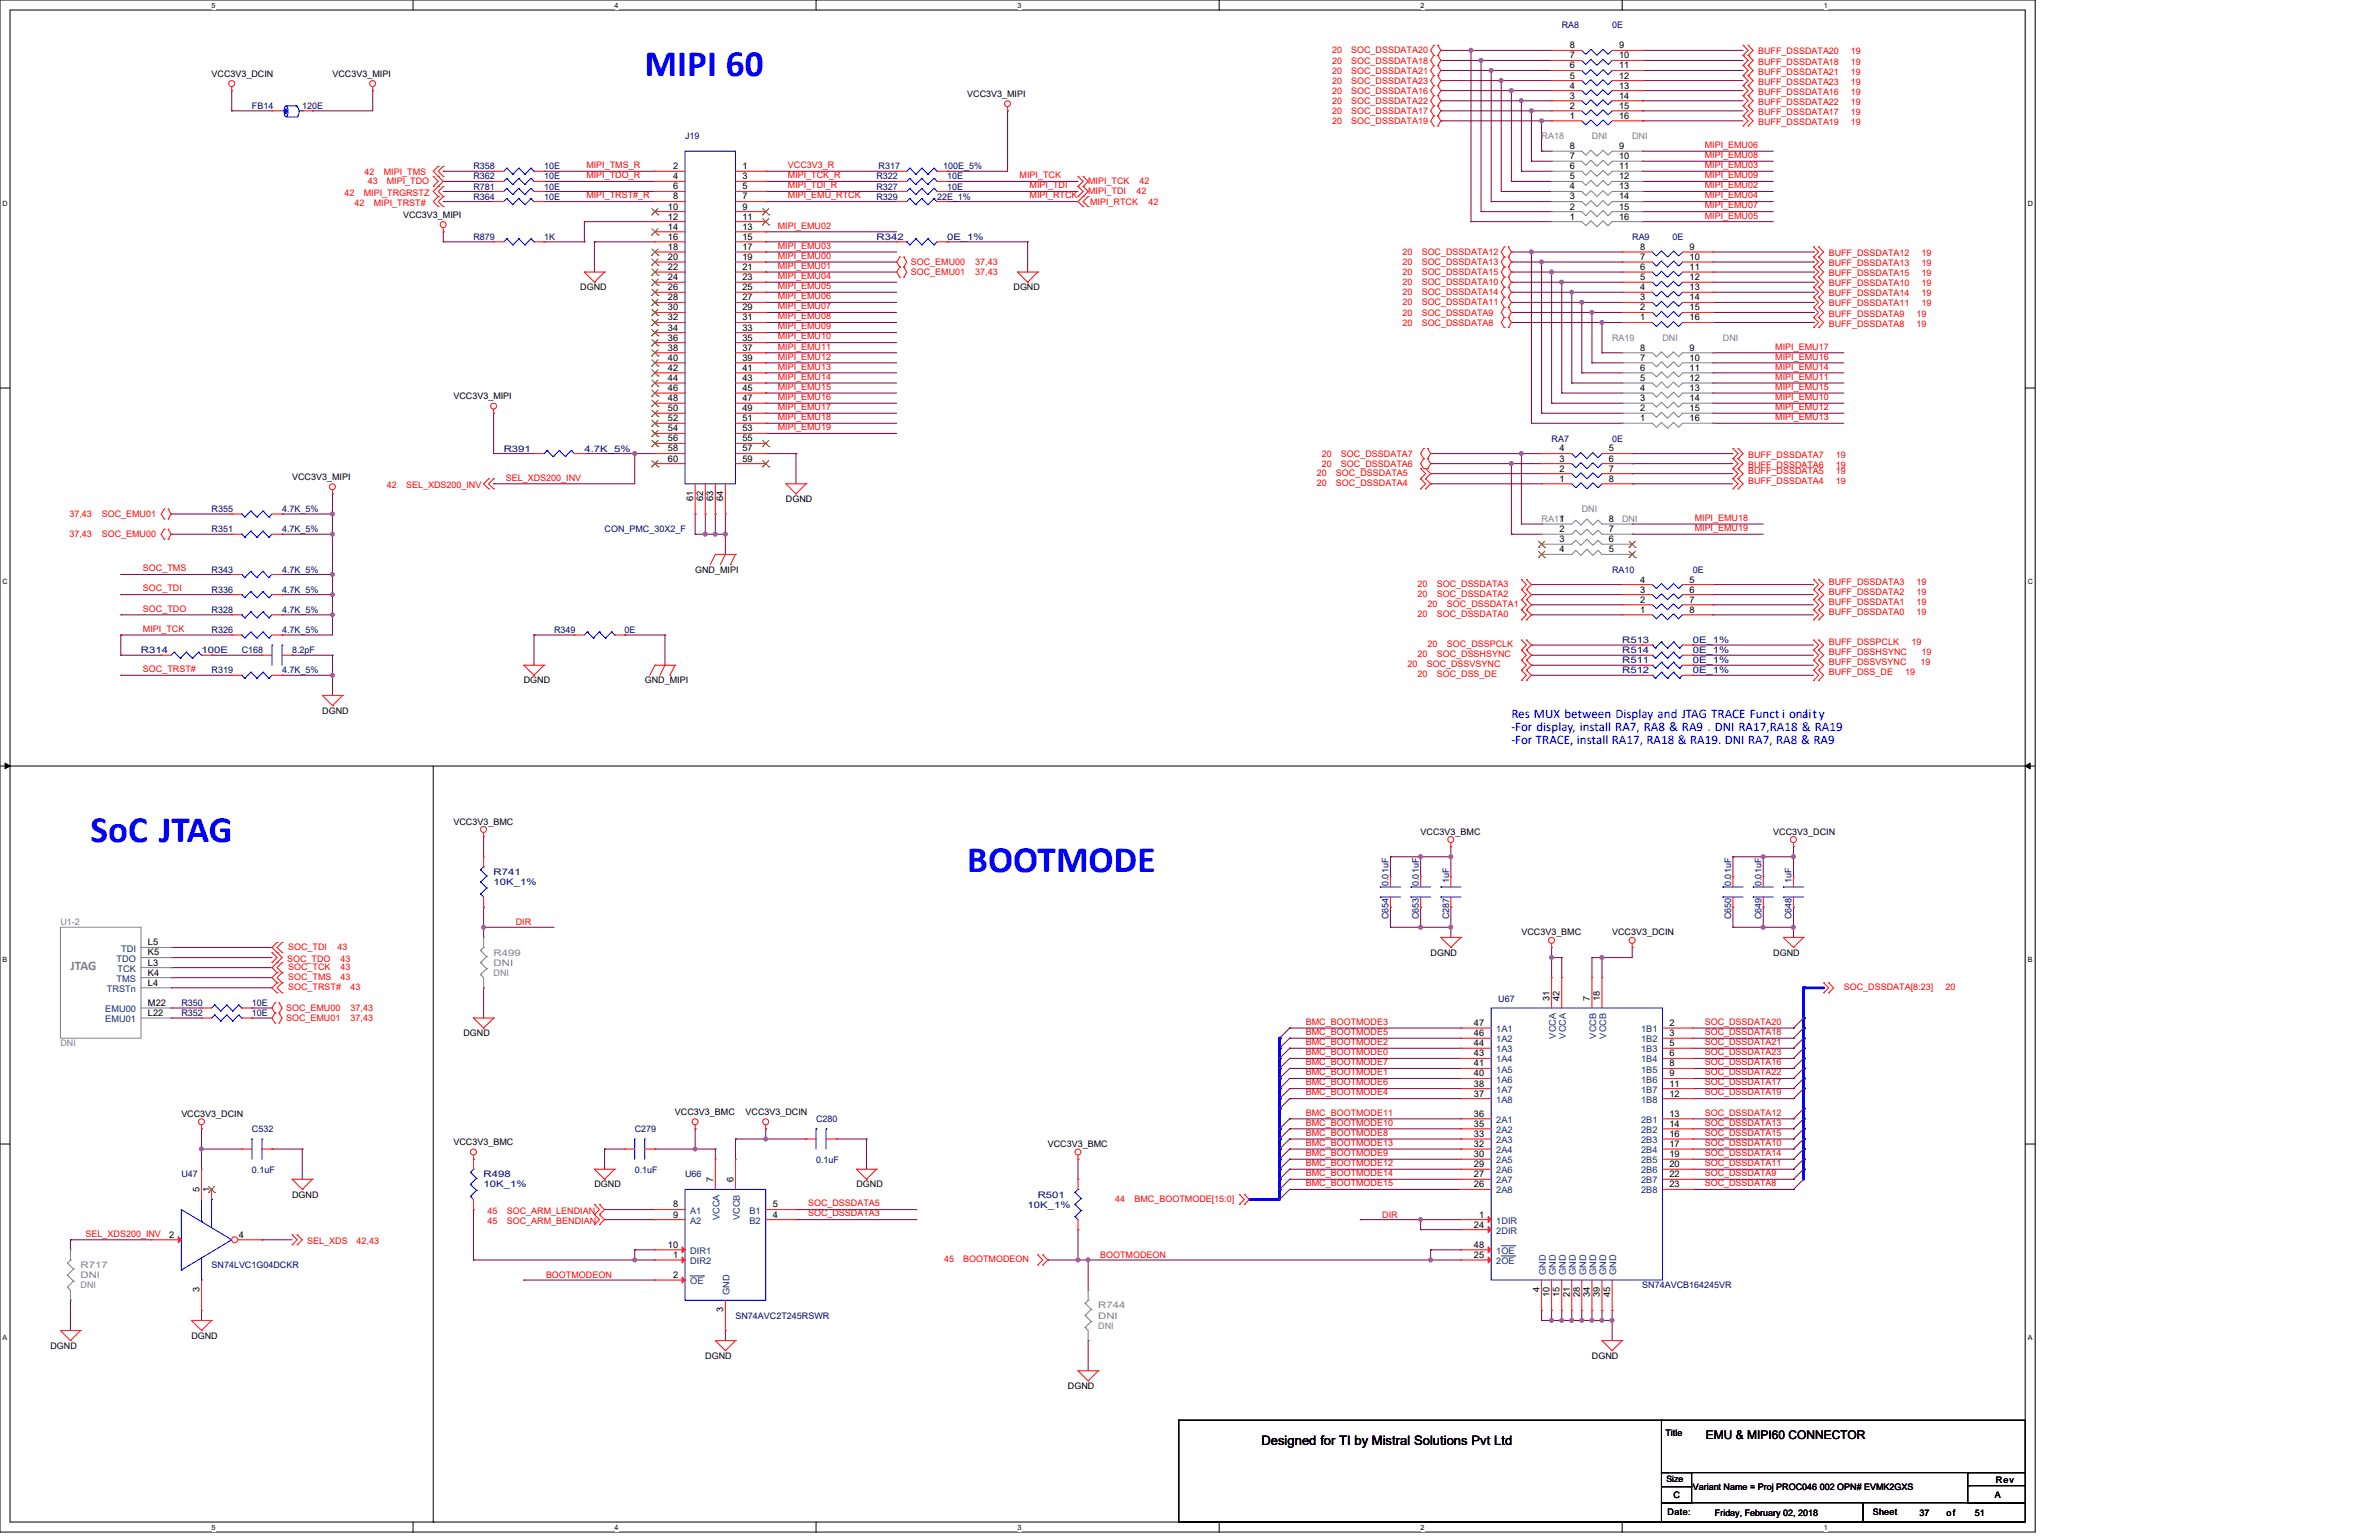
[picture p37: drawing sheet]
<svg xmlns="http://www.w3.org/2000/svg" width="432mm" height="279mm" viewBox="0 0 432 279" stroke-linecap="round" stroke-linejoin="round" font-family="sans-serif">
<defs><g id="words">
<g font-size="6.8" fill="#00f">
<text x="117" y="13.7">MIPI 60</text>
<text x="16.4" y="152.7">SoC JTAG</text>
<text x="175.6" y="158.2">BOOTMODE</text>
</g>
<g font-size="2.4" fill="#00f">
<text x="274.3" y="130.3">Res MUX between Display and JTAG TRACE Funct i onality</text>
<text x="274.3" y="132.7">-For display, install RA7, RA8 &amp; RA9 . DNI RA17,RA18 &amp; RA19</text>
<text x="274.3" y="135">-For TRACE, install RA17, RA18 &amp; RA19. DNI RA7, RA8 &amp; RA9</text>
</g>
<text font-size="2.4" fill="#808080" x="12.8" y="176">JTAG</text>
<text font-size="2.4" x="229" y="262.2">Designed for TI by Mistral Solutions Pvt Ltd</text>
<text font-size="2.2" x="309.6" y="261.1">EMU &amp; MIPI60 CONNECTOR</text>
<g font-size="1.7">
<text x="284.9" y="10.6">7</text>
<text x="284.9" y="8.8">8</text>
<text x="293.9" y="10.6">10</text>
<text x="293.9" y="8.8">9</text>
<text x="284.9" y="17.9">3</text>
<text x="284.9" y="16.1">4</text>
<text x="284.9" y="14.2">5</text>
<text x="284.9" y="12.4">6</text>
<text x="293.9" y="17.9">14</text>
<text x="293.9" y="16.1">13</text>
<text x="293.9" y="14.2">12</text>
<text x="293.9" y="12.4">11</text>
<text x="284.9" y="21.5">1</text>
<text x="284.9" y="19.7">2</text>
<text x="293.9" y="21.5">16</text>
<text x="293.9" y="19.7">15</text>
<text x="284.9" y="28.9">7</text>
<text x="284.9" y="27.1">8</text>
<text x="293.9" y="28.9">10</text>
<text x="293.9" y="27.1">9</text>
<text x="122.2" y="30.7">2</text>
<text x="122.2" y="32.5">4</text>
<text x="122.2" y="34.4">6</text>
<text x="134.8" y="30.7">1</text>
<text x="134.8" y="32.5">3</text>
<text x="134.8" y="34.4">5</text>
<text x="284.9" y="34.4">4</text>
<text x="284.9" y="32.5">5</text>
<text x="284.9" y="30.7">6</text>
<text x="293.9" y="34.4">13</text>
<text x="293.9" y="32.5">12</text>
<text x="293.9" y="30.7">11</text>
<text x="121.2" y="38">10</text>
<text x="121.2" y="39.8">12</text>
<text x="121.2" y="41.7">14</text>
<text x="122.2" y="36.2">8</text>
<text x="134.8" y="36.2">7</text>
<text x="134.8" y="38">9</text>
<text x="134.8" y="39.8">11</text>
<text x="134.8" y="41.7">13</text>
<text x="284.9" y="39.8">1</text>
<text x="284.9" y="38">2</text>
<text x="284.9" y="36.2">3</text>
<text x="293.9" y="39.8">16</text>
<text x="293.9" y="38">15</text>
<text x="293.9" y="36.2">14</text>
<text x="121.2" y="43.5">16</text>
<text x="121.2" y="45.3">18</text>
<text x="121.2" y="47.2">20</text>
<text x="134.8" y="43.5">15</text>
<text x="134.8" y="45.3">17</text>
<text x="134.8" y="47.2">19</text>
<text x="297.7" y="47.2">7</text>
<text x="297.7" y="45.3">8</text>
<text x="306.7" y="47.2">10</text>
<text x="306.7" y="45.3">9</text>
<text x="121.2" y="49">22</text>
<text x="121.2" y="50.8">24</text>
<text x="121.2" y="52.6">26</text>
<text x="134.8" y="49">21</text>
<text x="134.8" y="50.8">23</text>
<text x="134.8" y="52.6">25</text>
<text x="297.7" y="52.6">4</text>
<text x="297.7" y="50.8">5</text>
<text x="297.7" y="49">6</text>
<text x="306.7" y="52.6">13</text>
<text x="306.7" y="50.8">12</text>
<text x="306.7" y="49">11</text>
<text x="121.2" y="54.5">28</text>
<text x="121.2" y="56.3">30</text>
<text x="121.2" y="58.1">32</text>
<text x="121.2" y="60">34</text>
<text x="134.8" y="54.5">27</text>
<text x="134.8" y="56.3">29</text>
<text x="134.8" y="58.1">31</text>
<text x="134.8" y="60">33</text>
<text x="297.7" y="58.1">1</text>
<text x="297.7" y="56.3">2</text>
<text x="297.7" y="54.5">3</text>
<text x="306.7" y="58.1">16</text>
<text x="306.7" y="56.3">15</text>
<text x="306.7" y="54.5">14</text>
<text x="121.2" y="61.8">36</text>
<text x="121.2" y="63.6">38</text>
<text x="121.2" y="65.4">40</text>
<text x="134.8" y="61.8">35</text>
<text x="134.8" y="63.6">37</text>
<text x="134.8" y="65.4">39</text>
<text x="297.7" y="65.4">7</text>
<text x="297.7" y="63.6">8</text>
<text x="306.7" y="65.4">10</text>
<text x="306.7" y="63.6">9</text>
<text x="121.2" y="67.3">42</text>
<text x="121.2" y="69.1">44</text>
<text x="121.2" y="70.9">46</text>
<text x="134.8" y="67.3">41</text>
<text x="134.8" y="69.1">43</text>
<text x="134.8" y="70.9">45</text>
<text x="297.7" y="70.9">4</text>
<text x="297.7" y="69.1">5</text>
<text x="297.7" y="67.3">6</text>
<text x="306.7" y="70.9">13</text>
<text x="306.7" y="69.1">12</text>
<text x="306.7" y="67.3">11</text>
<text x="121.2" y="72.8">48</text>
<text x="121.2" y="74.6">50</text>
<text x="121.2" y="76.4">52</text>
<text x="134.8" y="72.8">47</text>
<text x="134.8" y="74.6">49</text>
<text x="134.8" y="76.4">51</text>
<text x="297.7" y="76.4">1</text>
<text x="297.7" y="74.6">2</text>
<text x="297.7" y="72.8">3</text>
<text x="306.7" y="76.4">16</text>
<text x="306.7" y="74.6">15</text>
<text x="306.7" y="72.8">14</text>
<text x="121.2" y="78.3">54</text>
<text x="121.2" y="80.1">56</text>
<text x="121.2" y="81.9">58</text>
<text x="121.2" y="83.7">60</text>
<text x="134.8" y="78.3">53</text>
<text x="134.8" y="80.1">55</text>
<text x="134.8" y="81.9">57</text>
<text x="134.8" y="83.7">59</text>
<text x="283.1" y="83.7">3</text>
<text x="283.1" y="81.9">4</text>
<text x="292" y="81.9">5</text>
<text x="292" y="83.7">6</text>
<text x="283.1" y="87.4">1</text>
<text x="283.1" y="85.6">2</text>
<text x="292" y="85.6">7</text>
<text x="292" y="87.4">8</text>
<text x="125.8" y="90.9" transform="rotate(-90 125.8 90.9)">61</text>
<text x="127.6" y="90.9" transform="rotate(-90 127.6 90.9)">62</text>
<text x="129.5" y="90.9" transform="rotate(-90 129.5 90.9)">63</text>
<text x="131.3" y="90.9" transform="rotate(-90 131.3 90.9)">64</text>
<text x="283.1" y="94.7">1</text>
<text x="292" y="94.7">8</text>
<text x="283.1" y="96.5">2</text>
<text x="283.1" y="98.4">3</text>
<text x="283.1" y="100.2">4</text>
<text x="292" y="100.2">5</text>
<text x="292" y="98.4">6</text>
<text x="292" y="96.5">7</text>
<text x="297.7" y="107.5">3</text>
<text x="297.7" y="105.7">4</text>
<text x="306.7" y="105.7">5</text>
<text x="306.7" y="107.5">6</text>
<text x="297.7" y="111.2">1</text>
<text x="297.7" y="109.3">2</text>
<text x="306.7" y="109.3">7</text>
<text x="306.7" y="111.2">8</text>
<text x="26.9" y="171.5">L5</text>
<text x="26.9" y="173.4">K5</text>
<text x="26.9" y="175.2">L3</text>
<text x="26.9" y="177">K4</text>
<text x="26.9" y="178.8">L4</text>
<text x="26.9" y="182.5">M22</text>
<text x="26.9" y="184.3">L22</text>
<text x="281.2" y="181.6" transform="rotate(-90 281.2 181.6)">31</text>
<text x="283.1" y="181.6" transform="rotate(-90 283.1 181.6)">42</text>
<text x="288.6" y="181.6" transform="rotate(-90 288.6 181.6)">7</text>
<text x="290.4" y="181.6" transform="rotate(-90 290.4 181.6)">18</text>
<text x="267.5" y="186.1">47</text>
<text x="267.5" y="188">46</text>
<text x="267.5" y="189.8">44</text>
<text x="267.5" y="191.6">43</text>
<text x="303" y="186.1">2</text>
<text x="303" y="188">3</text>
<text x="303" y="189.8">5</text>
<text x="303" y="191.6">6</text>
<text x="267.5" y="193.5">41</text>
<text x="267.5" y="195.3">40</text>
<text x="267.5" y="197.1">38</text>
<text x="303" y="193.5">8</text>
<text x="303" y="195.3">9</text>
<text x="303" y="197.1">11</text>
<text x="267.5" y="198.9">37</text>
<text x="267.5" y="202.6">36</text>
<text x="303" y="198.9">12</text>
<text x="303" y="202.6">13</text>
<text x="267.5" y="204.4">35</text>
<text x="267.5" y="206.3">33</text>
<text x="267.5" y="208.1">32</text>
<text x="267.5" y="209.9">30</text>
<text x="303" y="204.4">14</text>
<text x="303" y="206.3">16</text>
<text x="303" y="208.1">17</text>
<text x="303" y="209.9">19</text>
<text x="129.5" y="214.5" transform="rotate(-90 129.5 214.5)">7</text>
<text x="133.1" y="214.5" transform="rotate(-90 133.1 214.5)">6</text>
<text x="267.5" y="211.8">29</text>
<text x="267.5" y="213.6">27</text>
<text x="267.5" y="215.4">26</text>
<text x="303" y="211.8">20</text>
<text x="303" y="213.6">22</text>
<text x="303" y="215.4">23</text>
<text x="36.2" y="216.3" transform="rotate(-90 36.2 216.3)">5</text>
<text x="38" y="216.3" transform="rotate(-90 38 216.3)">1</text>
<text x="122.2" y="220.9">9</text>
<text x="122.2" y="219.1">8</text>
<text x="140.3" y="220.9">4</text>
<text x="140.3" y="219.1">5</text>
<text x="268.5" y="220.9">1</text>
<text x="30.7" y="224.6">2</text>
<text x="43.3" y="224.6">4</text>
<text x="121.2" y="226.4">10</text>
<text x="267.5" y="222.7">24</text>
<text x="267.5" y="226.4">48</text>
<text x="122.2" y="231.9">2</text>
<text x="122.2" y="228.2">1</text>
<text x="267.5" y="228.2">25</text>
<text x="36.2" y="234.4" transform="rotate(-90 36.2 234.4)">3</text>
<text x="131.3" y="238.1" transform="rotate(-90 131.3 238.1)">3</text>
<text x="279.4" y="234.4" transform="rotate(-90 279.4 234.4)">4</text>
<text x="281.2" y="235.4" transform="rotate(-90 281.2 235.4)">10</text>
<text x="283.1" y="235.4" transform="rotate(-90 283.1 235.4)">15</text>
<text x="284.9" y="235.4" transform="rotate(-90 284.9 235.4)">21</text>
<text x="286.7" y="235.4" transform="rotate(-90 286.7 235.4)">28</text>
<text x="288.6" y="235.4" transform="rotate(-90 288.6 235.4)">34</text>
<text x="290.4" y="235.4" transform="rotate(-90 290.4 235.4)">39</text>
<text x="292.2" y="235.4" transform="rotate(-90 292.2 235.4)">45</text>
</g>
<g font-size="1.7" fill="#004080">
<text x="22" y="172.6">TDI</text>
<text x="19.4" y="180">TRSTn</text>
<text x="21.1" y="174.5">TDO</text>
<text x="21.1" y="178.1">TMS</text>
<text x="21.3" y="176.3">TCK</text>
<text x="19.1" y="183.6">EMU00</text>
<text x="19.1" y="185.4">EMU01</text>
<text x="271.6" y="187.3">1A1</text>
<text x="271.6" y="189.1">1A2</text>
<text x="271.6" y="190.9">1A3</text>
<text x="282.4" y="188.4" transform="rotate(-90 282.4 188.4)">VCCA</text>
<text x="284.2" y="188.4" transform="rotate(-90 284.2 188.4)">VCCA</text>
<text x="289.7" y="188.4" transform="rotate(-90 289.7 188.4)">VCCB</text>
<text x="291.5" y="188.4" transform="rotate(-90 291.5 188.4)">VCCB</text>
<text x="297.9" y="187.3">1B1</text>
<text x="297.9" y="189.1">1B2</text>
<text x="297.9" y="190.9">1B3</text>
<text x="271.6" y="192.8">1A4</text>
<text x="271.6" y="194.6">1A5</text>
<text x="271.6" y="196.4">1A6</text>
<text x="297.9" y="192.8">1B4</text>
<text x="297.9" y="194.6">1B5</text>
<text x="297.9" y="196.4">1B6</text>
<text x="271.6" y="198.2">1A7</text>
<text x="271.6" y="200.1">1A8</text>
<text x="271.6" y="203.7">2A1</text>
<text x="297.9" y="198.2">1B7</text>
<text x="297.9" y="200.1">1B8</text>
<text x="297.9" y="203.7">2B1</text>
<text x="271.6" y="205.5">2A2</text>
<text x="271.6" y="207.4">2A3</text>
<text x="271.6" y="209.2">2A4</text>
<text x="297.9" y="205.5">2B2</text>
<text x="297.9" y="207.4">2B3</text>
<text x="297.9" y="209.2">2B4</text>
<text x="271.6" y="211.1">2A5</text>
<text x="271.6" y="212.9">2A6</text>
<text x="271.6" y="214.7">2A7</text>
<text x="297.9" y="211.1">2B5</text>
<text x="297.9" y="212.9">2B6</text>
<text x="297.9" y="214.7">2B7</text>
<text x="125.3" y="220.2">A1</text>
<text x="130.6" y="221.4" transform="rotate(-90 130.6 221.4)">VCCA</text>
<text x="134.3" y="221.4" transform="rotate(-90 134.3 221.4)">VCCB</text>
<text x="136" y="220.2">B1</text>
<text x="271.6" y="216.5">2A8</text>
<text x="297.9" y="216.5">2B8</text>
<text x="125.3" y="222">A2</text>
<text x="125.3" y="227.5">DIR1</text>
<text x="136" y="222">B2</text>
<text x="271.6" y="222">1DIR</text>
<text x="271.6" y="223.8">2DIR</text>
<text x="271.6" y="227.5">1OE</text>
<text x="125.3" y="233">OE</text>
<text x="125.3" y="229.3">DIR2</text>
<text x="271.6" y="229.3">2OE</text>
<text x="280.6" y="231.3" transform="rotate(-90 280.6 231.3)">GND</text>
<text x="282.4" y="231.3" transform="rotate(-90 282.4 231.3)">GND</text>
<text x="284.2" y="231.3" transform="rotate(-90 284.2 231.3)">GND</text>
<text x="286" y="231.3" transform="rotate(-90 286 231.3)">GND</text>
<text x="287.9" y="231.3" transform="rotate(-90 287.9 231.3)">GND</text>
<text x="289.7" y="231.3" transform="rotate(-90 289.7 231.3)">GND</text>
<text x="291.5" y="231.3" transform="rotate(-90 291.5 231.3)">GND</text>
<text x="293.4" y="231.3" transform="rotate(-90 293.4 231.3)">GND</text>
<text x="132.4" y="235" transform="rotate(-90 132.4 235)">GND</text>
</g>
<g font-size="1.6" fill="#000080">
<text x="283.5" y="5.1">RA8</text>
<text x="292.6" y="5.1">0E</text>
<text x="45.7" y="19.8">FB14</text>
<text x="54.9" y="19.8">120E</text>
<text x="124.4" y="25.3">J19</text>
<text x="85.9" y="34.4">R781</text>
<text x="85.9" y="30.7">R358</text>
<text x="85.9" y="32.6">R362</text>
<text x="98.7" y="34.4">10E</text>
<text x="98.7" y="30.7">10E</text>
<text x="98.7" y="32.6">10E</text>
<text x="159.1" y="32.6">R322</text>
<text x="159.1" y="34.4">R327</text>
<text x="159.5" y="30.7">R317</text>
<text x="171.2" y="30.7">100E_5%</text>
<text x="171.9" y="32.6">10E</text>
<text x="171.9" y="34.4">10E</text>
<text x="85.9" y="36.2">R364</text>
<text x="98.7" y="36.2">10E</text>
<text x="159.1" y="36.2">R329</text>
<text x="170.1" y="36.2">22E_1%</text>
<text x="85.9" y="43.5">R879</text>
<text x="98.7" y="43.5">1K</text>
<text x="159.1" y="43.5">R342</text>
<text x="171.9" y="43.5">0E_1%</text>
<text x="296.2" y="43.5">RA9</text>
<text x="303.6" y="43.5">0E</text>
<text x="91.4" y="81.9">R391</text>
<text x="106.1" y="81.9">4.7K_5%</text>
<text x="281.6" y="80.1">RA7</text>
<text x="292.6" y="80.1">0E</text>
<text x="38.4" y="92.9">R355</text>
<text x="51.2" y="92.9">4.7K_5%</text>
<text x="38.4" y="96.6">R351</text>
<text x="51.2" y="96.6">4.7K_5%</text>
<text x="109.7" y="96.6">CON_PMC_30X2_F</text>
<text x="38.4" y="107.5">R336</text>
<text x="38.4" y="103.9">R343</text>
<text x="51.2" y="107.5">4.7K_5%</text>
<text x="51.2" y="103.9">4.7K_5%</text>
<text x="292.6" y="103.9">RA10</text>
<text x="307.2" y="103.9">0E</text>
<text x="38.4" y="111.2">R328</text>
<text x="51.2" y="111.2">4.7K_5%</text>
<text x="25.6" y="118.5">R314</text>
<text x="36.6" y="118.5">100E</text>
<text x="38.4" y="114.9">R326</text>
<text x="43.9" y="118.5">C168</text>
<text x="51.2" y="114.9">4.7K_5%</text>
<text x="53" y="118.5">8.2pF</text>
<text x="100.6" y="114.9">R349</text>
<text x="113.4" y="114.9">0E</text>
<text x="294.4" y="116.7">R513</text>
<text x="294.4" y="118.5">R514</text>
<text x="307.2" y="116.7">0E_1%</text>
<text x="307.2" y="118.5">0E_1%</text>
<text x="38.4" y="122.2">R319</text>
<text x="51.2" y="122.2">4.7K_5%</text>
<text x="294.4" y="120.4">R511</text>
<text x="294.4" y="122.2">R512</text>
<text x="307.2" y="120.4">0E_1%</text>
<text x="307.2" y="122.2">0E_1%</text>
<text x="89.6" y="158.7">R741</text>
<text x="89.6" y="160.6">10K_1%</text>
<text x="252" y="160.7" transform="rotate(-90 252 160.7)">0.01uF</text>
<text x="257.5" y="160.7" transform="rotate(-90 257.5 160.7)">0.01uF</text>
<text x="263" y="160.2" transform="rotate(-90 263 160.2)">1uF</text>
<text x="314.2" y="160.7" transform="rotate(-90 314.2 160.7)">0.01uF</text>
<text x="319.7" y="160.7" transform="rotate(-90 319.7 160.7)">0.01uF</text>
<text x="325.2" y="160.2" transform="rotate(-90 325.2 160.2)">1uF</text>
<text x="252" y="166.8" transform="rotate(-90 252 166.8)">C654</text>
<text x="257.5" y="166.8" transform="rotate(-90 257.5 166.8)">C653</text>
<text x="263" y="166.8" transform="rotate(-90 263 166.8)">C287</text>
<text x="314.2" y="166.8" transform="rotate(-90 314.2 166.8)">C650</text>
<text x="319.7" y="166.8" transform="rotate(-90 319.7 166.8)">C649</text>
<text x="325.2" y="166.8" transform="rotate(-90 325.2 166.8)">C648</text>
<text x="32.9" y="182.5">R350</text>
<text x="32.9" y="184.4">R352</text>
<text x="45.7" y="182.5">10E</text>
<text x="45.7" y="184.4">10E</text>
<text x="271.9" y="181.8">U67</text>
<text x="148.1" y="203.6">C280</text>
<text x="45.7" y="205.4">C532</text>
<text x="115.2" y="205.4">C279</text>
<text x="32.9" y="213.6">U47</text>
<text x="45.7" y="212.9">0.1uF</text>
<text x="87.8" y="213.6">R498</text>
<text x="87.8" y="215.4">10K_1%</text>
<text x="115.2" y="212.9">0.1uF</text>
<text x="124.4" y="213.6">U66</text>
<text x="148.1" y="211.1">0.1uF</text>
<text x="186.5" y="219.1">10K_1%</text>
<text x="188.4" y="217.3">R501</text>
<text x="38.4" y="230.1">SN74LVC1G04DCKR</text>
<text x="298.1" y="233.7">SN74AVCB164245VR</text>
<text x="133.5" y="239.2">SN74AVC2T245RSWR</text>
</g>
<g font-size="1.6" fill="#f00">
<text x="241.8" y="11.5">20</text>
<text x="241.8" y="9.7">20</text>
<text x="245.2" y="11.5">SOC_DSSDATA18</text>
<text x="245.2" y="9.7">SOC_DSSDATA20</text>
<text x="319.1" y="9.9">BUFF_DSSDATA20</text>
<text x="319.1" y="11.7">BUFF_DSSDATA18</text>
<text x="335.9" y="9.9">19</text>
<text x="335.9" y="11.7">19</text>
<text x="241.8" y="17">20</text>
<text x="241.8" y="15.2">20</text>
<text x="241.8" y="13.4">20</text>
<text x="245.2" y="17">SOC_DSSDATA16</text>
<text x="245.2" y="15.2">SOC_DSSDATA23</text>
<text x="245.2" y="13.4">SOC_DSSDATA21</text>
<text x="319.1" y="13.5">BUFF_DSSDATA21</text>
<text x="319.1" y="15.4">BUFF_DSSDATA23</text>
<text x="319.1" y="17.2">BUFF_DSSDATA16</text>
<text x="335.9" y="13.5">19</text>
<text x="335.9" y="15.4">19</text>
<text x="335.9" y="17.2">19</text>
<text x="241.8" y="22.5">20</text>
<text x="241.8" y="20.7">20</text>
<text x="241.8" y="18.8">20</text>
<text x="245.2" y="22.5">SOC_DSSDATA19</text>
<text x="245.2" y="20.7">SOC_DSSDATA17</text>
<text x="245.2" y="18.8">SOC_DSSDATA22</text>
<text x="319.1" y="19">BUFF_DSSDATA22</text>
<text x="319.1" y="20.8">BUFF_DSSDATA17</text>
<text x="319.1" y="22.7">BUFF_DSSDATA19</text>
<text x="335.9" y="19">19</text>
<text x="335.9" y="20.8">19</text>
<text x="335.9" y="22.7">19</text>
<text x="309.4" y="26.9">MIPI_EMU06</text>
<text x="309.4" y="28.7">MIPI_EMU08</text>
<text x="62.5" y="35.5">42</text>
<text x="66" y="35.5">MIPI_TRGRSTZ</text>
<text x="66.2" y="31.8">42</text>
<text x="66.7" y="33.3">43</text>
<text x="69.7" y="31.8">MIPI_TMS</text>
<text x="70.2" y="33.3">MIPI_TDO</text>
<text x="106.4" y="30.5">MIPI_TMS_R</text>
<text x="106.4" y="32.3">MIPI_TDO_R</text>
<text x="143" y="30.5">VCC3V3_R</text>
<text x="143" y="32.3">MIPI_TCK_R</text>
<text x="143" y="34.2">MIPI_TDI_R</text>
<text x="185.1" y="32.3">MIPI_TCK</text>
<text x="186.9" y="34.2">MIPI_TDI</text>
<text x="197.5" y="33.3">MIPI_TCK</text>
<text x="197.5" y="35.1">MIPI_TDI</text>
<text x="206.3" y="35.1">42</text>
<text x="206.8" y="33.3">42</text>
<text x="309.4" y="34.2">MIPI_EMU02</text>
<text x="309.4" y="30.5">MIPI_EMU03</text>
<text x="309.4" y="32.3">MIPI_EMU09</text>
<text x="64.4" y="37.3">42</text>
<text x="67.8" y="37.3">MIPI_TRST#</text>
<text x="106.4" y="36">MIPI_TRST#_R</text>
<text x="141.2" y="41.5">MIPI_EMU02</text>
<text x="143" y="36">MIPI_EMU_RTCK</text>
<text x="186.9" y="36">MIPI_RTCK</text>
<text x="197.9" y="37.1">MIPI_RTCK</text>
<text x="208.5" y="37.1">42</text>
<text x="309.4" y="36">MIPI_EMU04</text>
<text x="309.4" y="39.6">MIPI_EMU05</text>
<text x="309.4" y="37.8">MIPI_EMU07</text>
<text x="141.2" y="47">MIPI_EMU00</text>
<text x="141.2" y="45.1">MIPI_EMU03</text>
<text x="254.6" y="46.3">20</text>
<text x="258" y="46.3">SOC_DSSDATA12</text>
<text x="331.9" y="46.5">BUFF_DSSDATA12</text>
<text x="348.7" y="46.5">19</text>
<text x="141.2" y="48.8">MIPI_EMU01</text>
<text x="141.2" y="50.6">MIPI_EMU04</text>
<text x="141.2" y="52.5">MIPI_EMU05</text>
<text x="165.3" y="49.9">SOC_EMU01</text>
<text x="165.3" y="48.1">SOC_EMU00</text>
<text x="177" y="49.9">37,43</text>
<text x="177" y="48.1">37,43</text>
<text x="254.6" y="53.6">20</text>
<text x="254.6" y="51.8">20</text>
<text x="254.6" y="49.9">20</text>
<text x="254.6" y="48.1">20</text>
<text x="258" y="53.6">SOC_DSSDATA14</text>
<text x="258" y="51.8">SOC_DSSDATA10</text>
<text x="258" y="49.9">SOC_DSSDATA15</text>
<text x="258" y="48.1">SOC_DSSDATA13</text>
<text x="331.9" y="48.3">BUFF_DSSDATA13</text>
<text x="331.9" y="50.1">BUFF_DSSDATA15</text>
<text x="331.9" y="51.9">BUFF_DSSDATA10</text>
<text x="331.9" y="53.8">BUFF_DSSDATA14</text>
<text x="348.7" y="48.3">19</text>
<text x="348.7" y="50.1">19</text>
<text x="348.7" y="51.9">19</text>
<text x="348.7" y="53.8">19</text>
<text x="141.2" y="57.9">MIPI_EMU08</text>
<text x="141.2" y="59.8">MIPI_EMU09</text>
<text x="141.2" y="54.3">MIPI_EMU06</text>
<text x="141.2" y="56.1">MIPI_EMU07</text>
<text x="254.6" y="59.1">20</text>
<text x="254.6" y="57.3">20</text>
<text x="254.6" y="55.4">20</text>
<text x="258" y="59.1">SOC_DSSDATA8</text>
<text x="258" y="57.3">SOC_DSSDATA9</text>
<text x="258" y="55.4">SOC_DSSDATA11</text>
<text x="331.9" y="55.6">BUFF_DSSDATA11</text>
<text x="331.9" y="57.4">BUFF_DSSDATA9</text>
<text x="331.9" y="59.3">BUFF_DSSDATA8</text>
<text x="347.8" y="57.4">19</text>
<text x="347.8" y="59.3">19</text>
<text x="348.7" y="55.6">19</text>
<text x="141.2" y="61.6">MIPI_EMU10</text>
<text x="141.2" y="63.4">MIPI_EMU11</text>
<text x="141.2" y="65.3">MIPI_EMU12</text>
<text x="322.2" y="63.4">MIPI_EMU17</text>
<text x="322.2" y="65.3">MIPI_EMU16</text>
<text x="141.2" y="67.1">MIPI_EMU13</text>
<text x="141.2" y="68.9">MIPI_EMU14</text>
<text x="141.2" y="70.7">MIPI_EMU15</text>
<text x="322.2" y="67.1">MIPI_EMU14</text>
<text x="322.2" y="68.9">MIPI_EMU11</text>
<text x="322.2" y="70.7">MIPI_EMU15</text>
<text x="141.2" y="72.6">MIPI_EMU16</text>
<text x="141.2" y="74.4">MIPI_EMU17</text>
<text x="141.2" y="76.2">MIPI_EMU18</text>
<text x="322.2" y="72.6">MIPI_EMU10</text>
<text x="322.2" y="74.4">MIPI_EMU12</text>
<text x="322.2" y="76.2">MIPI_EMU13</text>
<text x="141.2" y="78.1">MIPI_EMU19</text>
<text x="239.9" y="82.8">20</text>
<text x="243.4" y="82.8">SOC_DSSDATA7</text>
<text x="317.3" y="83">BUFF_DSSDATA7</text>
<text x="333.2" y="83">19</text>
<text x="70.2" y="88.5">42</text>
<text x="73.7" y="88.5">SEL_XDS200_INV</text>
<text x="91.8" y="87.2">SEL_XDS200_INV</text>
<text x="239" y="86.3">20</text>
<text x="239" y="88.2">20</text>
<text x="239.9" y="84.7">20</text>
<text x="242.5" y="86.3">SOC_DSSDATA5</text>
<text x="242.5" y="88.2">SOC_DSSDATA4</text>
<text x="243.4" y="84.7">SOC_DSSDATA6</text>
<text x="317.3" y="84.9">BUFF_DSSDATA6</text>
<text x="317.3" y="87.8">BUFF_DSSDATA4</text>
<text x="317.3" y="86">BUFF_DSSDATA5</text>
<text x="333.2" y="84.9">19</text>
<text x="333.2" y="87.8">19</text>
<text x="333.2" y="86">19</text>
<text x="12.6" y="93.8">37,43</text>
<text x="18.5" y="93.8">SOC_EMU01</text>
<text x="307.6" y="94.5">MIPI_EMU18</text>
<text x="12.6" y="97.5">37,43</text>
<text x="18.5" y="97.5">SOC_EMU00</text>
<text x="307.6" y="96.4">MIPI_EMU19</text>
<text x="26" y="107.3">SOC_TDI</text>
<text x="26" y="103.7">SOC_TMS</text>
<text x="257.3" y="106.4">20</text>
<text x="260.8" y="106.4">SOC_DSSDATA3</text>
<text x="331.9" y="107.9">BUFF_DSSDATA2</text>
<text x="331.9" y="106.1">BUFF_DSSDATA3</text>
<text x="347.8" y="107.9">19</text>
<text x="347.8" y="106.1">19</text>
<text x="26" y="111">SOC_TDO</text>
<text x="257.3" y="108.3">20</text>
<text x="257.3" y="111.9">20</text>
<text x="259.1" y="110.1">20</text>
<text x="260.8" y="108.3">SOC_DSSDATA2</text>
<text x="260.8" y="111.9">SOC_DSSDATA0</text>
<text x="262.6" y="110.1">SOC_DSSDATA1</text>
<text x="331.9" y="111.6">BUFF_DSSDATA0</text>
<text x="331.9" y="109.7">BUFF_DSSDATA1</text>
<text x="347.8" y="111.6">19</text>
<text x="347.8" y="109.7">19</text>
<text x="26" y="114.6">MIPI_TCK</text>
<text x="257.3" y="119.3">20</text>
<text x="259.1" y="117.4">20</text>
<text x="260.8" y="119.3">SOC_DSSHSYNC</text>
<text x="262.6" y="117.4">SOC_DSSPCLK</text>
<text x="331.9" y="117.1">BUFF_DSSPCLK</text>
<text x="331.9" y="118.9">BUFF_DSSHSYNC</text>
<text x="346.9" y="117.1">19</text>
<text x="348.7" y="118.9">19</text>
<text x="26" y="121.9">SOC_TRST#</text>
<text x="255.5" y="121.1">20</text>
<text x="257.3" y="122.9">20</text>
<text x="259" y="121.1">SOC_DSSVSYNC</text>
<text x="260.8" y="122.9">SOC_DSS_DE</text>
<text x="331.9" y="120.7">BUFF_DSSVSYNC</text>
<text x="331.9" y="122.5">BUFF_DSS_DE</text>
<text x="345.8" y="122.5">19</text>
<text x="348.6" y="120.7">19</text>
<text x="93.6" y="167.9">DIR</text>
<text x="52.3" y="172.3">SOC_TDI</text>
<text x="61.3" y="172.3">43</text>
<text x="52.1" y="174.5">SOC_TDO</text>
<text x="52.3" y="175.9">SOC_TCK</text>
<text x="52.3" y="177.8">SOC_TMS</text>
<text x="52.3" y="179.6">SOC_TRST#</text>
<text x="61.8" y="175.9">43</text>
<text x="61.8" y="177.8">43</text>
<text x="61.8" y="174.5">43</text>
<text x="63.6" y="179.6">43</text>
<text x="334.7" y="179.6">SOC_DSSDATA[8:23]</text>
<text x="353.1" y="179.6">20</text>
<text x="51.9" y="183.4">SOC_EMU00</text>
<text x="51.9" y="185.3">SOC_EMU01</text>
<text x="63.6" y="183.4">37,43</text>
<text x="63.6" y="185.3">37,43</text>
<text x="237" y="185.9">BMC_BOOTMODE3</text>
<text x="309.4" y="185.9">SOC_DSSDATA20</text>
<text x="237" y="191.5">BMC_BOOTMODE0</text>
<text x="237" y="189.6">BMC_BOOTMODE2</text>
<text x="237" y="187.8">BMC_BOOTMODE5</text>
<text x="309.4" y="191.5">SOC_DSSDATA23</text>
<text x="309.4" y="189.6">SOC_DSSDATA21</text>
<text x="309.4" y="187.8">SOC_DSSDATA18</text>
<text x="237" y="196.9">BMC_BOOTMODE6</text>
<text x="237" y="195.1">BMC_BOOTMODE1</text>
<text x="237" y="193.3">BMC_BOOTMODE7</text>
<text x="309.4" y="196.9">SOC_DSSDATA17</text>
<text x="309.4" y="195.1">SOC_DSSDATA22</text>
<text x="309.4" y="193.3">SOC_DSSDATA16</text>
<text x="237" y="202.4">BMC_BOOTMODE11</text>
<text x="237" y="198.8">BMC_BOOTMODE4</text>
<text x="309.4" y="202.4">SOC_DSSDATA12</text>
<text x="309.4" y="198.8">SOC_DSSDATA19</text>
<text x="237" y="209.7">BMC_BOOTMODE9</text>
<text x="237" y="207.9">BMC_BOOTMODE13</text>
<text x="237" y="206.1">BMC_BOOTMODE8</text>
<text x="237" y="204.2">BMC_BOOTMODE10</text>
<text x="309.4" y="209.7">SOC_DSSDATA14</text>
<text x="309.4" y="207.9">SOC_DSSDATA10</text>
<text x="309.4" y="206.1">SOC_DSSDATA15</text>
<text x="309.4" y="204.2">SOC_DSSDATA13</text>
<text x="237" y="215.2">BMC_BOOTMODE15</text>
<text x="237" y="213.4">BMC_BOOTMODE14</text>
<text x="237" y="211.6">BMC_BOOTMODE12</text>
<text x="309.4" y="215.2">SOC_DSSDATA8</text>
<text x="309.4" y="213.4">SOC_DSSDATA9</text>
<text x="309.4" y="211.6">SOC_DSSDATA11</text>
<text x="88.5" y="220.2">45</text>
<text x="92" y="220.2">SOC_ARM_LENDIAN</text>
<text x="146.7" y="218.9">SOC_DSSDATA5</text>
<text x="146.7" y="220.7">SOC_DSSDATA3</text>
<text x="202.4" y="218">44</text>
<text x="205.9" y="218">BMC_BOOTMODE[15:0]</text>
<text x="250.9" y="220.9">DIR</text>
<text x="15.5" y="224.4">SEL_XDS200_INV</text>
<text x="55.8" y="225.7">SEL_XDS</text>
<text x="64.7" y="225.7">42,43</text>
<text x="88.5" y="222">45</text>
<text x="92" y="222">SOC_ARM_BENDIAN</text>
<text x="99.1" y="231.9">BOOTMODEON</text>
<text x="171.3" y="229">45</text>
<text x="174.8" y="229">BOOTMODEON</text>
<text x="199.7" y="228.2">BOOTMODEON</text>
</g>
<g font-size="1.6">
<text x="38.4" y="13.9">VCC3V3_DCIN</text>
<text x="60.3" y="13.9">VCC3V3_MIPI</text>
<text x="175.6" y="17.6">VCC3V3_MIPI</text>
<text x="73.2" y="39.5">VCC3V3_MIPI</text>
<text x="105.3" y="52.7">DGND</text>
<text x="184" y="52.7">DGND</text>
<text x="82.3" y="72.4">VCC3V3_MIPI</text>
<text x="53" y="87.1">VCC3V3_MIPI</text>
<text x="142.6" y="91.1">DGND</text>
<text x="126.2" y="103.9">GND_MIPI</text>
<text x="95.1" y="124">DGND</text>
<text x="117" y="124">GND_MIPI</text>
<text x="58.5" y="129.5">DGND</text>
<text x="82.3" y="149.6">VCC3V3_BMC</text>
<text x="257.9" y="151.4">VCC3V3_BMC</text>
<text x="321.9" y="151.4">VCC3V3_DCIN</text>
<text x="259.7" y="173.4">DGND</text>
<text x="276.1" y="169.7">VCC3V3_BMC</text>
<text x="292.6" y="169.7">VCC3V3_DCIN</text>
<text x="321.9" y="173.4">DGND</text>
<text x="84.1" y="188">DGND</text>
<text x="32.9" y="202.6">VCC3V3_DCIN</text>
<text x="122.5" y="202.3">VCC3V3_BMC</text>
<text x="135.3" y="202.3">VCC3V3_DCIN</text>
<text x="82.3" y="207.8">VCC3V3_BMC</text>
<text x="190.2" y="208.1">VCC3V3_BMC</text>
<text x="107.9" y="215.4">DGND</text>
<text x="155.4" y="215.4">DGND</text>
<text x="53" y="217.3">DGND</text>
<text x="9.1" y="244.7">DGND</text>
<text x="34.7" y="242.9">DGND</text>
<text x="128" y="246.5">DGND</text>
<text x="288.9" y="246.5">DGND</text>
<text x="193.8" y="252">DGND</text>
<text x="302.3" y="260.6">Title</text>
<text x="302.5" y="269">Size</text>
<text x="362.3" y="269">Rev</text>
<text x="302.7" y="274.9">Date:</text>
<text x="303.8" y="271.8">C</text>
<text x="307.2" y="270.3">Variant Name = Proj PROC046 002 OPN# EVMK2GXS</text>
<text x="311.3" y="275.1">Friday, February 02, 2018</text>
<text x="340" y="274.9">Sheet</text>
<text x="348.4" y="275.1">37</text>
<text x="353.3" y="275.1">of</text>
<text x="358.4" y="275.1">51</text>
<text x="362.1" y="271.8">A</text>
</g>
<g font-size="1.6" fill="#808080">
<text x="279.8" y="25.3">RA18</text>
<text x="288.9" y="25.3">DNI</text>
<text x="296.2" y="25.3">DNI</text>
<text x="292.6" y="61.8">RA19</text>
<text x="301.8" y="61.8">DNI</text>
<text x="312.7" y="61.8">DNI</text>
<text x="279.8" y="94.7">RA17</text>
<text x="287.1" y="92.9">DNI</text>
<text x="294.4" y="94.7">DNI</text>
<text x="11" y="167.9">U1-2</text>
<text x="89.6" y="173.4">R499</text>
<text x="89.6" y="175.2">DNI</text>
<text x="89.6" y="177">DNI</text>
<text x="11" y="189.8">DNI</text>
<text x="14.6" y="230.1">R717</text>
<text x="14.6" y="231.9">DNI</text>
<text x="14.6" y="233.7">DNI</text>
<text x="199.3" y="237.4">R744</text>
<text x="199.3" y="239.2">DNI</text>
<text x="199.3" y="241">DNI</text>
</g>
<g font-size="1.3">
<text x="38.4" y="1.4">5</text>
<text x="111.5" y="1.4">4</text>
<text x="184.7" y="1.4">3</text>
<text x="257.9" y="1.4">2</text>
<text x="331" y="1.4">1</text>
<text x=".5" y="37.3">D</text>
<text x="368" y="37.3">D</text>
<text x=".5" y="105.9">C</text>
<text x="368" y="105.9">C</text>
<text x=".5" y="174.5">B</text>
<text x="368" y="174.5">B</text>
<text x=".5" y="243">A</text>
<text x="368" y="243">A</text>
<text x="38.4" y="277.5">5</text>
<text x="111.5" y="277.5">4</text>
<text x="184.7" y="277.5">3</text>
<text x="257.9" y="277.5">2</text>
<text x="331" y="277.5">1</text>
</g>
</g></defs>
<path d="M0 0h369.4v278h-369.4zM1.8 1.8h365.8v274.3h-365.8z" fill="none" stroke="#000" stroke-width=".18"/>
<g fill="#fff">
<path d="M38.4 .2h.7v1.5h-.7z"/>
<path d="M38.4 276.3h.7v1.5h-.7z"/>
</g>
<path d="M75 0v1.8M75 276.1v1.9" fill="none" stroke="#000" stroke-width=".18"/>
<g fill="#fff">
<path d="M111.5 .2h.8v1.5h-.8z"/>
<path d="M111.5 276.3h.8v1.5h-.8z"/>
</g>
<path d="M148.1 0v1.8M148.1 276.1v1.9" fill="none" stroke="#000" stroke-width=".18"/>
<g fill="#fff">
<path d="M184.7 .2h.7v1.5h-.7z"/>
<path d="M184.7 276.3h.7v1.5h-.7z"/>
</g>
<path d="M221.3 0v1.8M221.3 276.1v1.9" fill="none" stroke="#000" stroke-width=".18"/>
<g fill="#fff">
<path d="M257.9 .2h.7v1.5h-.7z"/>
<path d="M257.9 276.3h.7v1.5h-.7z"/>
</g>
<path d="M294.4 0v1.8M294.4 276.1v1.9" fill="none" stroke="#000" stroke-width=".18"/>
<g fill="#fff">
<path d="M331 .2h.7v1.5h-.7z"/>
<path d="M331 276.3h.7v1.5h-.7z"/>
<path d="M.5 36.1h.9v1.5h-.9z"/>
<path d="M368 36.1h1v1.5h-1z"/>
<path d="M.5 104.7h.9v1.5h-.9z"/>
<path d="M368 104.7h1v1.5h-1z"/>
</g>
<path d="M0 70.4h1.8M367.6 70.4h1.8" fill="none" stroke="#000" stroke-width=".18"/>
<g fill="#fff">
<path d="M.5 173.3h.8v1.4h-.8z"/>
<path d="M368 173.3h.9v1.4h-.9z"/>
</g>
<path d="M0 139h1.8M.9 138.5l.9 .5-.9 .5zM367.6 139l.9-.5v1zM367.6 139h1.8" fill="none" stroke="#000" stroke-width=".18"/>
<path d="M.9 138.5l.9 .5-.9 .5zM367.6 139l.9-.5v1z" fill="#000"/>
<g fill="#fff">
<path d="M.5 241.9h.8v1.4h-.8z"/>
<path d="M368 241.9h.9v1.4h-.9z"/>
</g>
<path d="M1.8 139h365.8M78.6 139v137.1M367.6 139h.1M0 207.6h1.8M367.6 207.6h1.8M78.6 276.1h.1" fill="none" stroke="#000" stroke-width=".18"/>
<g fill="none" stroke="#800040" stroke-width=".18">
<path d="M80.5 31.1h.1M80.5 32.9h.1M80.5 36.6h.1M80.5 31.1h9.1M80.5 32.9h9.1M80.5 36.6h9.1M98.7 31.1h.1M98.7 32.9h.1M98.7 36.6h.1M98.7 31.1h20.2M98.7 32.9h20.2M98.7 36.6h20.2"/>
<path d="M139 31.1h.1M139 32.9h.1M139 34.7h.1M139 31.1h23.8M139 32.9h23.8M139 34.7h23.8M171.9 31.1h.1M171.9 32.9h.1M171.9 34.7h.1M171.9 32.9h23.8M171.9 34.7h23.8M182.9 20.1h.1"/>
<path d="M182.9 20.1v11h-11M98.7 43.9h.1M98.7 43.9h7.4M107.9 43.9h.1M107.9 43.9h11M171.9 43.9h.1M171.9 43.9h14.6M126.2 93.3h.1M126.2 96.9h.1M126.2 93.3v3.6M126.2 96.9h1.8M131.7 96.9h.1"/>
<path d="M131.7 96.9v3.7"/>
</g>
<circle cx="128" cy="96.9" r=".36" fill="#f0f"/>
<circle cx="128" cy="96.9" r=".36" fill="none" stroke="#f0f" stroke-width=".18"/>
<path d="M129.8 93.3h.1M129.8 96.9h.1M129.8 93.3v3.6M129.8 96.9h1.9" fill="none" stroke="#800040" stroke-width=".18"/>
<circle cx="131.7" cy="96.9" r=".36" fill="#f0f"/>
<circle cx="131.7" cy="96.9" r=".36" fill="none" stroke="#f0f" stroke-width=".18"/>
<circle cx="129.8" cy="96.9" r=".35" fill="#f0f"/>
<circle cx="129.8" cy="96.9" r=".35" fill="none" stroke="#f0f" stroke-width=".18"/>
<g fill="none" stroke="#800040" stroke-width=".18">
<path d="M268.8 38.4h.1M268.8 38.4h12.8M270.7 36.6h.1M270.7 36.6h10.9M272.5 34.7h.1M272.5 34.7h9.1M274.3 32.9h.1M274.3 32.9h7.3M276.1 31.1h.1M276.1 31.1h5.5M278 29.3h.1M278 29.3h3.6"/>
<path d="M279.8 27.4h.1M279.8 27.4h1.8M139 47.5h.1M139 49.4h.1M139 47.5h23.8M139 49.4h23.8M267 40.2h.1M267 40.2h14.6M285.3 69.5h.1M285.3 69.5h9.1M288.9 65.8h.1M288.9 65.8h5.5"/>
<path d="M290.8 64h.1M290.8 64h3.6M128 93.3h.1M128 96.9h.1M128 93.3v3.6M128 96.9h1.8M131.7 93.3h.1M131.7 93.3v3.6M259.7 82.3h16.4M274.3 84.1h.1M274.3 84.1h5.5M276.1 82.3h.1"/>
<path d="M96.9 115.2h.1M96.9 115.2v5.5M96.9 115.2h7.3M113.4 115.2h.1M113.4 115.2h7.3M120.7 115.2h.1M120.7 115.2v5.5"/>
</g>
<circle cx="274.3" cy="84.1" r=".36" fill="#f0f"/>
<circle cx="274.3" cy="84.1" r=".36" fill="none" stroke="#f0f" stroke-width=".18"/>
<g fill="none" stroke="#800040" stroke-width=".18">
<path d="M259.7 84.1h.1M259.7 84.1h14.6M274.3 84.1h.1M274.3 96.9h.1M274.3 84.1v12.8M274.3 96.9h5.5M276.1 82.3h.1M276.1 82.3v12.8h3.7M279.8 95.1h.1M296.2 95.1h.1M296.2 96.9h.1M296.2 95.1h23.8"/>
<path d="M296.2 96.9h23.8M36.6 208.5h.1M36.6 208.5v3.6"/>
</g>
<circle cx="36.6" cy="208.5" r=".36" fill="#f0f"/>
<circle cx="36.6" cy="208.5" r=".36" fill="none" stroke="#f0f" stroke-width=".18"/>
<g fill="none" stroke="#800040" stroke-width=".18">
<path d="M98.7 34.7h.1M98.7 34.7h20.2M60.3 111.5h.1M60.3 111.5v3.7M21.9 122.5h.1M21.9 122.5h20.2M36.6 208.5h.1M36.6 204.8h.1M36.6 208.5h7.3M36.6 204.8v3.7M49.4 208.5h.1M49.4 208.5h5.5"/>
<path d="M54.9 208.5h.1M54.9 208.5v5.5M12.8 224.9h.1M12.8 224.9h14.6M36.6 237.7h.1M36.6 237.7v1.9M47.5 224.9h.1M47.5 224.9h5.5"/>
</g>
<circle cx="60.3" cy="111.5" r=".35" fill="#f0f"/>
<circle cx="60.3" cy="111.5" r=".35" fill="none" stroke="#f0f" stroke-width=".18"/>
<path d="M21.9 115.2h.1M21.9 115.2h20.2M51.2 115.2h.1M51.2 104.2h.1M51.2 115.2h9.1M51.2 104.2h9.1M60.3 104.2h.1M60.3 104.2v3.7" fill="none" stroke="#800040" stroke-width=".18"/>
<circle cx="60.3" cy="107.9" r=".35" fill="#f0f"/>
<circle cx="60.3" cy="107.9" r=".35" fill="none" stroke="#f0f" stroke-width=".18"/>
<circle cx="60.3" cy="104.2" r=".36" fill="#f0f"/>
<circle cx="60.3" cy="104.2" r=".36" fill="none" stroke="#f0f" stroke-width=".18"/>
<g fill="none" stroke="#800040" stroke-width=".18">
<path d="M21.9 107.9h.1M21.9 104.2h.1M21.9 111.5h.1M21.9 118.9h.1M21.9 115.2h.1M21.9 107.9h20.2M21.9 104.2h20.2M21.9 111.5h20.2M21.9 118.9h7.4M21.9 115.2v3.7M38.4 118.9h.1M38.4 118.9h9.1"/>
<path d="M51.2 107.9h.1M51.2 111.5h.1M51.2 107.9h9.1M53 118.9h.1M53 118.9h7.3M60.3 107.9h.1M60.3 118.9h.1M60.3 107.9v3.6h-9.1M60.3 118.9v7.3M60.3 122.5h.1"/>
</g>
<circle cx="60.3" cy="122.5" r=".36" fill="#f0f"/>
<circle cx="60.3" cy="122.5" r=".36" fill="none" stroke="#f0f" stroke-width=".18"/>
<path d="M51.2 93.3h.1M51.2 93.3h9.1M60.3 96.9h.1M60.3 96.9v7.3M51.2 122.5h.1M51.2 122.5h9.1" fill="none" stroke="#800040" stroke-width=".18"/>
<circle cx="60.3" cy="93.2" r=".35" fill="#f0f"/>
<circle cx="60.3" cy="93.2" r=".35" fill="none" stroke="#f0f" stroke-width=".18"/>
<path d="M31.1 93.3h.1M31.1 96.9h.1M31.1 96.9h11M31.1 93.3h11M51.2 96.9h.1M60.3 89.6h.1M60.3 93.3h.1M60.3 89.6v7.3h-9.1" fill="none" stroke="#800040" stroke-width=".18"/>
<circle cx="60.3" cy="96.9" r=".35" fill="#f0f"/>
<circle cx="60.3" cy="96.9" r=".35" fill="none" stroke="#f0f" stroke-width=".18"/>
<g fill="none" stroke="#800040" stroke-width=".18">
<path d="M139 42.1h.1M139 43.9h.1M139 45.7h.1M139 51.2h.1M139 58.5h.1M139 53h.1M139 54.9h.1M139 56.7h.1M139 42.1h23.8M139 43.9h23.8M139 45.7h23.8M139 51.2h23.8"/>
<path d="M139 58.5h23.8M139 53h23.8M139 54.9h23.8M139 56.7h23.8M139 60.3h.1M139 62.2h.1M139 64h.1M139 65.8h.1M139 67.6h.1M139 69.5h.1M139 71.3h.1M139 73.2h.1"/>
<path d="M139 75h.1M139 76.8h.1M139 78.6h.1M139 60.3h23.8M139 62.2h23.8M139 64h23.8M139 65.8h23.8M139 67.6h23.8M139 69.5h23.8M139 71.3h23.8M139 73.2h23.8M139 75h23.8"/>
<path d="M139 76.8h23.8M139 78.6h23.8M115.2 82.3h.1M115.2 82.3h3.7M139 82.3h5.5M144.5 82.3h.1M144.5 82.3v5.5"/>
</g>
<circle cx="115.2" cy="82.3" r=".36" fill="#f0f"/>
<circle cx="115.2" cy="82.3" r=".36" fill="none" stroke="#f0f" stroke-width=".18"/>
<g fill="none" stroke="#800040" stroke-width=".18">
<path d="M42.1 16.4h.1M42.1 16.4v3.7M67.6 16.4h.1M67.6 16.4v3.7h-10.9M42.1 20.1h.1M42.1 20.1h7.3M56.7 20.1h.1M107.9 43.9h.1M107.9 43.9v5.5M89.6 75h.1M89.6 75v7.3M89.6 87.8h.1"/>
<path d="M89.6 82.3h.1M89.6 82.3h7.3M106.1 82.3h.1M106.1 82.3h9.1M115.2 82.3h.1M115.2 82.3v5.5h-25.6M31.1 171.9h.1M31.1 173.7h.1M31.1 175.6h.1M31.1 177.4h.1M31.1 179.2h.1M31.1 171.9h18.3"/>
<path d="M31.1 173.7h18.3M31.1 175.6h18.3M31.1 177.4h18.3M31.1 179.2h18.3M45.7 182.9h.1M45.7 184.7h.1M45.7 182.9h3.7M45.7 184.7h3.7"/>
</g>
<path d="M327.3 179.2v5.5" fill="none" stroke="#00f" stroke-width=".53"/>
<circle cx="327.3" cy="179.2" r=".26" fill="#00f"/>
<path d="M327.3 184.7v1.8" fill="none" stroke="#00f" stroke-width=".53"/>
<circle cx="327.3" cy="184.7" r=".26" fill="#00f"/>
<path d="M327.3 186.5v1.9" fill="none" stroke="#00f" stroke-width=".53"/>
<circle cx="327.3" cy="186.5" r=".26" fill="#00f"/>
<path d="M327.3 188.4v1.8" fill="none" stroke="#00f" stroke-width=".53"/>
<circle cx="327.3" cy="188.4" r=".26" fill="#00f"/>
<path d="M327.3 179.2h3.7" fill="none" stroke="#00f" stroke-width=".53"/>
<circle cx="327.3" cy="179.2" r=".26" fill="#00f"/>
<path d="M327.3 190.2v1.8" fill="none" stroke="#00f" stroke-width=".53"/>
<circle cx="327.3" cy="190.2" r=".26" fill="#00f"/>
<path d="M327.3 192v1.8" fill="none" stroke="#00f" stroke-width=".53"/>
<circle cx="327.3" cy="192" r=".26" fill="#00f"/>
<path d="M327.3 193.8v1.9" fill="none" stroke="#00f" stroke-width=".53"/>
<circle cx="327.3" cy="193.8" r=".26" fill="#00f"/>
<path d="M327.3 195.7v1.8" fill="none" stroke="#00f" stroke-width=".53"/>
<circle cx="327.3" cy="195.7" r=".26" fill="#00f"/>
<path d="M327.3 203v1.8" fill="none" stroke="#00f" stroke-width=".53"/>
<circle cx="327.3" cy="203" r=".26" fill="#00f"/>
<path d="M327.3 204.8v1.9" fill="none" stroke="#00f" stroke-width=".53"/>
<circle cx="327.3" cy="204.8" r=".26" fill="#00f"/>
<path d="M327.3 212.1v1.9" fill="none" stroke="#00f" stroke-width=".53"/>
<circle cx="327.3" cy="212.1" r=".26" fill="#00f"/>
<path d="M327.3 197.5v3.7" fill="none" stroke="#00f" stroke-width=".53"/>
<circle cx="327.3" cy="197.5" r=".26" fill="#00f"/>
<path d="M327.3 201.2v1.8" fill="none" stroke="#00f" stroke-width=".53"/>
<circle cx="327.3" cy="201.2" r=".26" fill="#00f"/>
<path d="M327.3 208.5v1.8" fill="none" stroke="#00f" stroke-width=".53"/>
<circle cx="327.3" cy="208.5" r=".26" fill="#00f"/>
<path d="M327.3 206.7v1.8" fill="none" stroke="#00f" stroke-width=".53"/>
<circle cx="327.3" cy="206.7" r=".26" fill="#00f"/>
<path d="M327.3 210.3v1.8" fill="none" stroke="#00f" stroke-width=".53"/>
<circle cx="327.3" cy="210.3" r=".26" fill="#00f"/>
<path d="M195.7 210.3h.1M195.7 210.3v3.7M195.7 223.1h.1M195.7 223.1v5.5M259.7 226.8h.1M259.7 228.6h.1M259.7 226.8h5.5M259.7 228.6h5.5" fill="none" stroke="#800040" stroke-width=".18"/>
<circle cx="195.7" cy="228.6" r=".36" fill="#f0f"/>
<circle cx="195.7" cy="228.6" r=".36" fill="none" stroke="#f0f" stroke-width=".18"/>
<g fill="none" stroke="#800040" stroke-width=".18">
<path d="M190.2 228.6h.1M190.2 228.6h7.3M195.7 228.6h.1M197.5 228.6h.1M197.5 228.6v5.5M279.8 237.7h.1M279.8 239.6h.1M279.8 237.7v1.9M279.8 239.6h1.8M290.8 237.7h.1M290.8 239.6h.1M290.8 239.6h1.8"/>
<path d="M290.8 237.7v1.9M292.6 239.6h.1M292.6 239.6v3.6M197.5 243.2h.1M197.5 243.2v5.5"/>
</g>
<circle cx="292.6" cy="239.6" r=".36" fill="#f0f"/>
<circle cx="292.6" cy="239.6" r=".36" fill="none" stroke="#f0f" stroke-width=".18"/>
<circle cx="290.8" cy="239.6" r=".35" fill="#f0f"/>
<circle cx="290.8" cy="239.6" r=".35" fill="none" stroke="#f0f" stroke-width=".18"/>
<path d="M287.1 237.7h.1M287.1 237.7v1.9M288.9 237.7h.1M288.9 239.6h.1M288.9 237.7v1.9M288.9 239.6h1.9" fill="none" stroke="#800040" stroke-width=".18"/>
<circle cx="287.1" cy="239.6" r=".36" fill="#f0f"/>
<circle cx="287.1" cy="239.6" r=".36" fill="none" stroke="#f0f" stroke-width=".18"/>
<path d="M287.1 239.6h.1M287.1 239.6h1.8" fill="none" stroke="#800040" stroke-width=".18"/>
<circle cx="288.9" cy="239.6" r=".35" fill="#f0f"/>
<circle cx="288.9" cy="239.6" r=".35" fill="none" stroke="#f0f" stroke-width=".18"/>
<path d="M285.3 237.7h.1M285.3 237.7v1.9" fill="none" stroke="#800040" stroke-width=".18"/>
<circle cx="285.3" cy="239.6" r=".35" fill="#f0f"/>
<circle cx="285.3" cy="239.6" r=".35" fill="none" stroke="#f0f" stroke-width=".18"/>
<path d="M283.5 237.7h.1M283.5 237.7v1.9M285.3 239.6h.1M285.3 239.6h1.8" fill="none" stroke="#800040" stroke-width=".18"/>
<circle cx="283.4" cy="239.6" r=".36" fill="#f0f"/>
<circle cx="283.4" cy="239.6" r=".36" fill="none" stroke="#f0f" stroke-width=".18"/>
<path d="M257.9 223.1h.1M257.9 221.3h.1M257.9 223.1h7.3M257.9 221.3v1.8M257.9 221.3h7.3M281.6 237.7h.1M281.6 239.6h.1M281.6 239.6h3.7M281.6 237.7v1.9M283.5 239.6h.1M292.6 237.7h.1M292.6 237.7v1.9" fill="none" stroke="#800040" stroke-width=".18"/>
<circle cx="281.6" cy="239.6" r=".35" fill="#f0f"/>
<circle cx="281.6" cy="239.6" r=".35" fill="none" stroke="#f0f" stroke-width=".18"/>
<path d="M197.5 228.6h.1M259.7 226.8h.1M259.7 226.8v1.8h-62.2" fill="none" stroke="#800040" stroke-width=".18"/>
<circle cx="259.7" cy="228.6" r=".36" fill="#f0f"/>
<circle cx="259.7" cy="228.6" r=".36" fill="none" stroke="#f0f" stroke-width=".18"/>
<circle cx="197.5" cy="228.6" r=".36" fill="#f0f"/>
<circle cx="197.5" cy="228.6" r=".36" fill="none" stroke="#f0f" stroke-width=".18"/>
<path d="M232.2 208.5v1.8" fill="none" stroke="#00f" stroke-width=".53"/>
<circle cx="232.2" cy="208.5" r=".26" fill="#00f"/>
<path d="M232.2 214v1.8" fill="none" stroke="#00f" stroke-width=".53"/>
<circle cx="232.2" cy="214" r=".26" fill="#00f"/>
<path d="M232.2 215.8v1.8" fill="none" stroke="#00f" stroke-width=".53"/>
<circle cx="232.2" cy="215.8" r=".26" fill="#00f"/>
<path d="M232.2 201.2v3.6" fill="none" stroke="#00f" stroke-width=".53"/>
<circle cx="232.2" cy="201.2" r=".26" fill="#00f"/>
<path d="M232.2 204.8v1.9" fill="none" stroke="#00f" stroke-width=".53"/>
<circle cx="232.2" cy="204.8" r=".26" fill="#00f"/>
<path d="M232.2 206.7v1.8" fill="none" stroke="#00f" stroke-width=".53"/>
<circle cx="232.2" cy="206.7" r=".26" fill="#00f"/>
<path d="M232.2 190.2v1.8" fill="none" stroke="#00f" stroke-width=".53"/>
<circle cx="232.2" cy="190.2" r=".26" fill="#00f"/>
<path d="M232.2 192v1.8" fill="none" stroke="#00f" stroke-width=".53"/>
<circle cx="232.2" cy="192" r=".26" fill="#00f"/>
<path d="M232.2 193.8v1.9" fill="none" stroke="#00f" stroke-width=".53"/>
<circle cx="232.2" cy="193.8" r=".26" fill="#00f"/>
<path d="M232.2 195.7v1.8" fill="none" stroke="#00f" stroke-width=".53"/>
<circle cx="232.2" cy="195.7" r=".26" fill="#00f"/>
<path d="M226.8 217.6h5.4" fill="none" stroke="#00f" stroke-width=".53"/>
<circle cx="226.8" cy="217.6" r=".26" fill="#00f"/>
<path d="M232.2 188.4v1.8" fill="none" stroke="#00f" stroke-width=".53"/>
<circle cx="232.2" cy="188.4" r=".26" fill="#00f"/>
<path d="M281.6 173.7h.1M281.6 173.7v3.7M283.5 173.7h.1M283.5 173.7v3.7" fill="none" stroke="#800040" stroke-width=".18"/>
<circle cx="281.6" cy="173.7" r=".36" fill="#f0f"/>
<circle cx="281.6" cy="173.7" r=".36" fill="none" stroke="#f0f" stroke-width=".18"/>
<path d="M281.6 173.7h.1M281.6 173.7h1.9M288.9 173.7h.1M288.9 173.7v3.7M290.8 173.7h.1M290.8 173.7h5.4M290.8 173.7v3.7" fill="none" stroke="#800040" stroke-width=".18"/>
<circle cx="290.7" cy="173.7" r=".36" fill="#f0f"/>
<circle cx="290.7" cy="173.7" r=".36" fill="none" stroke="#f0f" stroke-width=".18"/>
<g fill="none" stroke="#800040" stroke-width=".18">
<path d="M252.4 155.4h.1M252.4 155.4v3.7M257.9 155.4h.1M257.9 155.4h5.4M252.4 164.6h.1M252.4 164.6v3.6M257.9 168.2h.1M257.9 164.6h.1M257.9 168.2h5.4M257.9 164.6v3.6M263.3 164.6h.1M263.3 168.2h.1"/>
<path d="M263.3 164.6v5.5M296.2 171.9h.1M296.2 171.9v1.8"/>
</g>
<circle cx="263.3" cy="168.2" r=".36" fill="#f0f"/>
<circle cx="263.3" cy="168.2" r=".36" fill="none" stroke="#f0f" stroke-width=".18"/>
<path d="M252.4 168.2h.1M252.4 168.2h5.5" fill="none" stroke="#800040" stroke-width=".18"/>
<circle cx="257.8" cy="168.2" r=".36" fill="#f0f"/>
<circle cx="257.8" cy="168.2" r=".36" fill="none" stroke="#f0f" stroke-width=".18"/>
<path d="M257.9 155.4h.1M257.9 155.4v3.7M263.3 153.6h.1M263.3 155.4h.1M263.3 153.6v5.5" fill="none" stroke="#800040" stroke-width=".18"/>
<circle cx="263.3" cy="155.4" r=".36" fill="#f0f"/>
<circle cx="263.3" cy="155.4" r=".36" fill="none" stroke="#f0f" stroke-width=".18"/>
<path d="M252.4 155.4h.1M252.4 155.4h5.5" fill="none" stroke="#800040" stroke-width=".18"/>
<circle cx="257.8" cy="155.4" r=".36" fill="#f0f"/>
<circle cx="257.8" cy="155.4" r=".36" fill="none" stroke="#f0f" stroke-width=".18"/>
<path d="M314.5 164.6h.1M314.5 164.6v3.6M320 168.2h.1M320 168.2h5.5" fill="none" stroke="#800040" stroke-width=".18"/>
<circle cx="325.5" cy="168.2" r=".36" fill="#f0f"/>
<circle cx="325.5" cy="168.2" r=".36" fill="none" stroke="#f0f" stroke-width=".18"/>
<circle cx="320" cy="168.2" r=".36" fill="#f0f"/>
<circle cx="320" cy="168.2" r=".36" fill="none" stroke="#f0f" stroke-width=".18"/>
<path d="M314.5 155.4h.1M314.5 155.4v3.7M320 155.4h.1M320 155.4h5.5" fill="none" stroke="#800040" stroke-width=".18"/>
<circle cx="325.5" cy="155.4" r=".36" fill="#f0f"/>
<circle cx="325.5" cy="155.4" r=".36" fill="none" stroke="#f0f" stroke-width=".18"/>
<circle cx="320" cy="155.4" r=".36" fill="#f0f"/>
<circle cx="320" cy="155.4" r=".36" fill="none" stroke="#f0f" stroke-width=".18"/>
<g fill="none" stroke="#800040" stroke-width=".18">
<path d="M314.5 155.4h.1M314.5 155.4h5.5M320 155.4h.1M320 155.4v3.7M325.5 153.6h.1M325.5 155.4h.1M325.5 153.6v5.5M314.5 168.2h.1M320 164.6h.1M320 164.6v3.6h-5.5M325.5 164.6h.1M325.5 168.2h.1"/>
<path d="M325.5 164.6v5.5M246.9 221.3h.1M246.9 221.3h11"/>
</g>
<circle cx="257.8" cy="221.3" r=".35" fill="#f0f"/>
<circle cx="257.8" cy="221.3" r=".35" fill="none" stroke="#f0f" stroke-width=".18"/>
<path d="M87.8 151.8h.1M87.8 151.8v3.6M87.8 168.2h.1M87.8 179.2h.1M87.8 168.2v1.9M87.8 179.2v5.5M87.8 168.2h12.8M281.6 171.9h.1M281.6 171.9v1.8M288.9 173.7h.1M288.9 173.7h1.9" fill="none" stroke="#800040" stroke-width=".18"/>
<circle cx="87.8" cy="168.2" r=".36" fill="#f0f"/>
<circle cx="87.8" cy="168.2" r=".36" fill="none" stroke="#f0f" stroke-width=".18"/>
<g fill="none" stroke="#800040" stroke-width=".18">
<path d="M278 107.9h.1M278 106.1h.1M278 111.5h.1M278 109.7h.1M278 117h.1M278 118.9h.1M278 107.9h16.4M278 106.1h16.4M278 111.5h16.4M278 109.7h16.4M278 117h20.1M278 118.9h20.1"/>
<path d="M278 120.7h.1M278 122.5h.1M278 120.7h20.1M278 122.5h20.1M87.8 164.6h.1M87.8 164.6v3.6M126.2 204.8h.1M126.2 208.5h.1M126.2 204.8v3.7M126.2 208.5h3.6M133.5 206.7h.1M133.5 206.7v3.6"/>
</g>
<circle cx="126.2" cy="208.5" r=".35" fill="#f0f"/>
<circle cx="126.2" cy="208.5" r=".35" fill="none" stroke="#f0f" stroke-width=".18"/>
<g fill="none" stroke="#800040" stroke-width=".18">
<path d="M85.9 219.5h.1M85.9 219.5v9.1M109.7 219.5h.1M109.7 219.5h9.2M129.8 208.5h.1M129.8 208.5v1.8M139 206.7h.1M139 206.7h7.3M151.8 206.7h.1M151.8 206.7h5.5M157.3 206.7h.1M157.3 206.7v5.4"/>
<path d="M95.1 232.2h.1M95.1 232.2h23.8M109.7 221.3h.1M109.7 221.3h9.2M115.2 226.8h.1M115.2 228.6h.1M115.2 226.8h3.7M115.2 226.8v1.8M115.2 228.6h3.7M131.7 241.4h.1M131.7 241.4v1.8"/>
</g>
<circle cx="139" cy="206.6" r=".35" fill="#f0f"/>
<circle cx="139" cy="206.6" r=".35" fill="none" stroke="#f0f" stroke-width=".18"/>
<path d="M109.7 208.5h.1M109.7 208.5v3.6M109.7 208.5h3.7M118.9 208.5h.1M118.9 208.5h7.3M133.5 206.7h.1M139 204.8h.1M139 204.8v1.9h-5.5M85.9 228.6h.1M85.9 228.6h29.3" fill="none" stroke="#800040" stroke-width=".18"/>
<circle cx="115.2" cy="228.6" r=".36" fill="#f0f"/>
<circle cx="115.2" cy="228.6" r=".36" fill="none" stroke="#f0f" stroke-width=".18"/>
<g fill="none" stroke="#800040" stroke-width=".18">
<path d="M272.5 14.6h.1M272.5 14.6h9.1M298.1 9.1h.1M298.1 11h.1M298.1 12.8h.1M298.1 14.6h.1M298.1 16.4h.1M298.1 18.3h.1M298.1 9.1h18.3M298.1 11h18.3M298.1 12.8h18.3M298.1 14.6h18.3"/>
<path d="M298.1 16.4h18.3M298.1 18.3h18.3M139 36.6h.1M139 36.6h23.8M171.9 36.6h.1M171.9 36.6h23.8M298.1 20.1h.1M298.1 21.9h.1M298.1 20.1h18.3M298.1 21.9h18.3M186.5 43.9h.1M186.5 43.9v5.5"/>
<path d="M310.9 45.7h18.3M310.9 47.5h18.3M310.9 49.4h18.3M310.9 51.2h18.3M310.9 53h18.3M310.9 54.9h18.3M310.9 56.7h18.3M310.9 58.5h18.3M329.2 45.7h.1M329.2 47.5h.1M329.2 49.4h.1M329.2 51.2h.1"/>
<path d="M329.2 53h.1M329.2 54.9h.1M329.2 56.7h.1M329.2 58.5h.1M259.7 85.9h.1M259.7 87.8h.1M259.7 85.9h20.1M259.7 87.8h20.1M296.2 82.3h.1M296.2 84.1h.1M296.2 85.9h.1M296.2 87.8h.1"/>
<path d="M296.2 85.9h18.3M296.2 87.8h18.3M296.2 82.3h18.3M296.2 84.1h18.3M307.2 117h.1M307.2 118.9h.1M307.2 117h22M307.2 118.9h22M310.9 106.1h.1M310.9 107.9h.1M310.9 109.7h.1M310.9 111.5h.1"/>
<path d="M310.9 106.1h18.3M310.9 107.9h18.3M310.9 109.7h18.3M310.9 111.5h18.3M307.2 120.7h.1M307.2 122.5h.1M307.2 120.7h22M307.2 122.5h22M12.8 235.9h.1M12.8 224.9h.1M12.8 224.9v1.9M12.8 235.9v5.5"/>
</g>
<circle cx="272.5" cy="14.6" r=".35" fill="#f0f"/>
<circle cx="272.5" cy="14.6" r=".35" fill="none" stroke="#f0f" stroke-width=".18"/>
<path d="M276.1 18.3h.1M276.1 18.3h5.5" fill="none" stroke="#800040" stroke-width=".18"/>
<circle cx="276.1" cy="18.3" r=".36" fill="#f0f"/>
<circle cx="276.1" cy="18.3" r=".36" fill="none" stroke="#f0f" stroke-width=".18"/>
<path d="M268.8 11h.1M268.8 11h12.8" fill="none" stroke="#800040" stroke-width=".18"/>
<circle cx="268.8" cy="11" r=".36" fill="#f0f"/>
<circle cx="268.8" cy="11" r=".36" fill="none" stroke="#f0f" stroke-width=".18"/>
<path d="M267 9.1h.1M267 9.1h14.6" fill="none" stroke="#800040" stroke-width=".18"/>
<circle cx="267" cy="9.1" r=".36" fill="#f0f"/>
<circle cx="267" cy="9.1" r=".36" fill="none" stroke="#f0f" stroke-width=".18"/>
<path d="M270.7 12.8h.1M270.7 12.8h10.9" fill="none" stroke="#800040" stroke-width=".18"/>
<circle cx="270.6" cy="12.8" r=".36" fill="#f0f"/>
<circle cx="270.6" cy="12.8" r=".36" fill="none" stroke="#f0f" stroke-width=".18"/>
<path d="M278 20.1h.1M278 20.1h3.6" fill="none" stroke="#800040" stroke-width=".18"/>
<circle cx="278" cy="20.1" r=".36" fill="#f0f"/>
<circle cx="278" cy="20.1" r=".36" fill="none" stroke="#f0f" stroke-width=".18"/>
<path d="M274.3 16.4h.1M274.3 16.4h7.3M279.8 21.9h.1M279.8 21.9h1.8" fill="none" stroke="#800040" stroke-width=".18"/>
<circle cx="274.3" cy="16.4" r=".36" fill="#f0f"/>
<circle cx="274.3" cy="16.4" r=".36" fill="none" stroke="#f0f" stroke-width=".18"/>
<path d="M276.1 82.3h3.7M279.8 82.3h.1" fill="none" stroke="#800040" stroke-width=".18"/>
<circle cx="276.1" cy="82.3" r=".36" fill="#f0f"/>
<circle cx="276.1" cy="82.3" r=".36" fill="none" stroke="#f0f" stroke-width=".18"/>
<path d="M80.5 34.7h.1M80.5 34.7h9.1" fill="none" stroke="#800040" stroke-width=".18"/>
<path d="M232.2 212.1v1.9" fill="none" stroke="#00f" stroke-width=".53"/>
<circle cx="232.2" cy="212.1" r=".26" fill="#00f"/>
<path d="M232.2 197.5v1.8" fill="none" stroke="#00f" stroke-width=".53"/>
<circle cx="232.2" cy="197.5" r=".26" fill="#00f"/>
<path d="M232.2 199.3v1.9" fill="none" stroke="#00f" stroke-width=".53"/>
<circle cx="232.2" cy="199.3" r=".26" fill="#00f"/>
<path d="M232.2 210.3v1.8" fill="none" stroke="#00f" stroke-width=".53"/>
<circle cx="232.2" cy="210.3" r=".26" fill="#00f"/>
<g fill="none" stroke="#800040" stroke-width=".18">
<path d="M278 45.7h.1M278 45.7h16.4M287.1 54.9h.1M287.1 54.9h7.3M288.9 56.7h.1M288.9 56.7h5.5M279.8 75h.1M279.8 75h14.6M281.6 73.2h.1M281.6 73.2h12.8M283.5 71.3h.1M283.5 71.3h10.9"/>
<path d="M287.1 67.6h.1M287.1 67.6h7.3M31.1 184.7h.1M31.1 182.9h.1M31.1 184.7h5.5M31.1 182.9h5.5"/>
</g>
<circle cx="278" cy="45.7" r=".36" fill="#f0f"/>
<circle cx="278" cy="45.7" r=".36" fill="none" stroke="#f0f" stroke-width=".18"/>
<g fill="none" stroke="#800040" stroke-width=".18">
<path d="M261.5 21.9h.1M261.5 21.9h18.3M279.8 21.9h.1M279.8 21.9v5.5M279.8 47.5h.1M279.8 47.5h14.6M281.6 49.4h.1M281.6 49.4h12.8M283.5 51.2h.1M283.5 51.2h10.9M285.3 53h.1M285.3 53h9.1"/>
<path d="M290.8 58.5h.1M290.8 58.5h3.6M278 76.8h16.4M294.4 76.8h.1M310.9 64h.1M310.9 65.8h.1M310.9 67.6h.1M310.9 69.5h.1M310.9 71.3h.1M310.9 73.2h.1M310.9 75h.1M310.9 76.8h.1"/>
<path d="M310.9 76.8h23.8M310.9 64h23.8M310.9 65.8h23.8M310.9 67.6h23.8M310.9 69.5h23.8M310.9 71.3h23.8M310.9 73.2h23.8M310.9 75h23.8"/>
</g>
<circle cx="279.8" cy="21.9" r=".36" fill="#f0f"/>
<circle cx="279.8" cy="21.9" r=".36" fill="none" stroke="#f0f" stroke-width=".18"/>
<g fill="none" stroke="#800040" stroke-width=".18">
<path d="M261.5 18.3h.1M261.5 16.4h.1M261.5 14.6h.1M261.5 12.8h.1M261.5 11h.1M261.5 9.1h.1M261.5 18.3h14.6M261.5 16.4h12.8M261.5 14.6h11M261.5 12.8h9.2M261.5 11h7.3M261.5 9.1h5.5"/>
<path d="M267 9.1h.1M267 9.1v31.1M268.8 11h.1M268.8 11v27.4M270.7 12.8h.1M270.7 12.8v23.8M272.5 14.6h.1M272.5 14.6v20.1M274.3 16.4h.1M274.3 16.4v16.5M276.1 18.3h.1M276.1 18.3v12.8"/>
<path d="M261.5 20.1h.1M261.5 20.1h16.5M278 20.1h.1M278 20.1v9.2M298.1 34.7h.1M298.1 31.1h.1M298.1 36.6h.1M298.1 27.4h.1M298.1 38.4h.1M298.1 29.3h.1M298.1 32.9h.1M298.1 34.7h23.8"/>
<path d="M298.1 31.1h23.8M298.1 36.6h23.8M298.1 27.4h23.8M298.1 38.4h23.8M298.1 29.3h23.8M298.1 32.9h23.8M274.3 58.5h.1M274.3 58.5h16.5M290.8 58.5h.1M290.8 58.5v5.5M298.1 40.2h.1M298.1 40.2h23.8"/>
<path d="M307.2 199.3h18.3M307.2 197.5h18.3M307.2 195.7h18.3M307.2 193.8h18.3M307.2 192h18.3M307.2 190.2h18.3M307.2 188.4h18.3M307.2 186.5h18.3M325.5 199.3h.1M325.5 197.5h.1M325.5 195.7h.1M325.5 193.8h.1"/>
<path d="M325.5 192h.1M325.5 190.2h.1M325.5 188.4h.1M325.5 186.5h.1M307.2 215.8h18.3M307.2 214h18.3M307.2 212.1h18.3M307.2 210.3h18.3M307.2 208.5h18.3M307.2 206.7h18.3M307.2 204.8h18.3M307.2 203h18.3"/>
<path d="M325.5 215.8h.1M325.5 214h.1M325.5 212.1h.1M325.5 210.3h.1M325.5 208.5h.1M325.5 206.7h.1M325.5 204.8h.1M325.5 203h.1"/>
</g>
<circle cx="290.7" cy="58.5" r=".36" fill="#f0f"/>
<circle cx="290.7" cy="58.5" r=".36" fill="none" stroke="#f0f" stroke-width=".18"/>
<path d="M274.3 56.7h.1M274.3 56.7h14.6M288.9 56.7h.1M288.9 56.7v9.1" fill="none" stroke="#800040" stroke-width=".18"/>
<circle cx="288.9" cy="56.7" r=".35" fill="#f0f"/>
<circle cx="288.9" cy="56.7" r=".35" fill="none" stroke="#f0f" stroke-width=".18"/>
<path d="M274.3 54.9h.1M274.3 54.9h12.8M287.1 54.9h.1M287.1 54.9v12.7" fill="none" stroke="#800040" stroke-width=".18"/>
<circle cx="287.1" cy="54.8" r=".36" fill="#f0f"/>
<circle cx="287.1" cy="54.8" r=".36" fill="none" stroke="#f0f" stroke-width=".18"/>
<path d="M274.3 53h.1M274.3 53h11M285.3 53h.1M285.3 53v16.5" fill="none" stroke="#800040" stroke-width=".18"/>
<circle cx="285.3" cy="53" r=".35" fill="#f0f"/>
<circle cx="285.3" cy="53" r=".35" fill="none" stroke="#f0f" stroke-width=".18"/>
<path d="M274.3 51.2h.1M274.3 51.2h9.2M283.5 51.2h.1M283.5 51.2v20.1" fill="none" stroke="#800040" stroke-width=".18"/>
<circle cx="283.4" cy="51.2" r=".36" fill="#f0f"/>
<circle cx="283.4" cy="51.2" r=".36" fill="none" stroke="#f0f" stroke-width=".18"/>
<path d="M281.6 49.4h.1M281.6 49.4v23.8" fill="none" stroke="#800040" stroke-width=".18"/>
<circle cx="281.6" cy="49.4" r=".36" fill="#f0f"/>
<circle cx="281.6" cy="49.4" r=".36" fill="none" stroke="#f0f" stroke-width=".18"/>
<path d="M274.3 49.4h.1M274.3 47.5h.1M274.3 49.4h7.3M274.3 47.5h5.5M279.8 47.5h.1M279.8 47.5v27.5" fill="none" stroke="#800040" stroke-width=".18"/>
<circle cx="279.8" cy="47.5" r=".35" fill="#f0f"/>
<circle cx="279.8" cy="47.5" r=".35" fill="none" stroke="#f0f" stroke-width=".18"/>
<g fill="none" stroke="#800040" stroke-width=".18">
<path d="M80.5 43.9h.1M80.5 42.1h.1M80.5 43.9h9.1M80.5 42.1v1.8M106.1 43.9h.1M106.1 40.2h.1M106.1 40.2v3.7M106.1 40.2h12.8M274.3 45.7h.1M274.3 45.7h3.7M278 45.7h.1M278 45.7v31.1"/>
<path d="M234.1 199.3h.1M234.1 197.5h.1M234.1 195.7h.1M234.1 193.8h.1M234.1 192h.1M234.1 190.2h.1M234.1 188.4h.1M234.1 186.5h.1M234.1 199.3h31.1M234.1 197.5h31.1M234.1 195.7h31.1M234.1 193.8h31.1"/>
<path d="M234.1 192h31.1M234.1 190.2h31.1M234.1 188.4h31.1M234.1 186.5h31.1M234.1 192l-1.9 1.8M234.1 193.8l-1.9 1.9M234.1 195.7l-1.9 1.8M234.1 197.5l-1.9 1.8M234.1 186.5l-1.9 1.9M234.1 188.4l-1.9 1.8M234.1 190.2l-1.9 1.8M234.1 199.3l-1.9 1.9"/>
<path d="M325.5 186.5h.1M325.5 188.4h.1M325.5 190.2h.1M325.5 192h.1M325.5 193.8h.1M325.5 195.7h.1M325.5 197.5h.1M325.5 199.3h.1M327.3 184.7l-1.8 1.8M327.3 186.5l-1.8 1.9M327.3 188.4l-1.8 1.8M327.3 190.2l-1.8 1.8"/>
<path d="M327.3 192l-1.8 1.8M327.3 193.8l-1.8 1.9M327.3 195.7l-1.8 1.8M327.3 197.5l-1.8 1.8M144.5 219.5h.1M144.5 219.5h21.9M234.1 215.8h.1M234.1 214h.1M234.1 212.1h.1M234.1 210.3h.1M234.1 208.5h.1M234.1 206.7h.1"/>
<path d="M234.1 204.8h.1M234.1 203h.1M234.1 215.8h31.1M234.1 214h31.1M234.1 212.1h31.1M234.1 210.3h31.1M234.1 208.5h31.1M234.1 206.7h31.1M234.1 204.8h31.1M234.1 203h31.1M234.1 208.5l-1.9 1.8M234.1 210.3l-1.9 1.8"/>
<path d="M234.1 212.1l-1.9 1.9M234.1 214l-1.9 1.8M234.1 203l-1.9 1.8M234.1 204.8l-1.9 1.9M234.1 206.7l-1.9 1.8M234.1 215.8l-1.9 1.8M325.5 203h.1M325.5 204.8h.1M325.5 206.7h.1M325.5 208.5h.1M325.5 210.3h.1M325.5 212.1h.1"/>
<path d="M325.5 214h.1M325.5 215.8h.1M327.3 201.2l-1.8 1.8M327.3 203l-1.8 1.8M327.3 204.8l-1.8 1.9M327.3 206.7l-1.8 1.8M327.3 208.5l-1.8 1.8M327.3 210.3l-1.8 1.8M327.3 212.1l-1.8 1.9M327.3 214l-1.8 1.8M144.5 221.3h.1M144.5 221.3h21.9"/>
</g>
<g fill="none" stroke="#f00" stroke-width=".18">
<path d="M42.1 16.4h.1M42.1 15.7v.7M67.6 16.4h.1M67.6 15.7v.7M182.9 19.4v.7M260.2 19.2h.1M260.2 17.4h.1M260.2 15.5h.1M260.2 13.7h.1M260.2 11.9h.1M260.2 10.1h.1M260.2 8.2h.1"/>
<path d="M260.2 19.2l-.5 .9 .5 .9M260.2 17.4l-.5 .9 .5 .9M260.2 15.5l-.5 .9 .5 1M260.2 13.7l-.5 .9 .5 .9M260.2 11.9l-.5 .9 .5 .9M260.2 10.1l-.5 .9 .5 .9M260.2 8.2l-.5 .9 .5 1M261 19.2h.1M261 17.4h.1M261 15.5h.1M261 13.7h.1M261 11.9h.1"/>
<path d="M261 10.1h.1M261 8.2h.1M261 19.2l.5 .9-.5 .9M261 17.4l.5 .9-.5 .9M261 15.5l.5 .9-.5 1M261 13.7l.5 .9-.5 .9M261 11.9l.5 .9-.5 .9M261 10.1l.5 .9-.5 .9M261 8.2l.5 .9-.5 1M316.4 8.2h.1M316.4 10.1h.1M316.4 11.9h.1"/>
<path d="M316.4 13.7h.1M316.4 15.5h.1M316.4 17.4h.1M316.4 19.2h.1M316.4 8.2l.9 .9-.9 1M316.4 10.1l.9 .9-.9 .9M316.4 11.9l.9 .9-.9 .9M316.4 13.7l.9 .9-.9 .9M316.4 15.5l.9 .9-.9 1M316.4 17.4l.9 .9-.9 .9M316.4 19.2l.9 .9-.9 .9M317.3 8.2h.1"/>
<path d="M317.3 10.1h.1M317.3 11.9h.1M317.3 13.7h.1M317.3 15.5h.1M317.3 17.4h.1M317.3 19.2h.1M317.3 8.2l.9 .9-.9 1M317.3 10.1l.9 .9-.9 .9M317.3 11.9l.9 .9-.9 .9M317.3 13.7l.9 .9-.9 .9M317.3 15.5l.9 .9-.9 1M317.3 17.4l.9 .9-.9 .9"/>
<path d="M317.3 19.2l.9 .9-.9 .9M78.6 32h.1M78.6 33.8h.1M78.6 32l.9 .9-.9 .9M79.5 30.2h.1M79.5 32h.1M79.5 33.8h.1M79.5 35.6h.1M79.5 37.5h.1M79.5 30.2l-.9 .9 .9 .9M79.5 32l1 .9-1.9 1.8 .9 .9M79.5 35.6l-.9 1 .9 .9"/>
<path d="M80.5 30.2h.1M80.5 32h.1M80.5 33.8h.1M80.5 35.6h.1M80.5 37.5h.1M80.5 30.2l-1 .9 1 .9M80.5 33.8l-1 .9 1 .9M80.5 35.6l-1 1 1 .9M89.6 34.7h.1M89.6 34.7h1.8M96.9 34.7h1.8M98.7 34.7h.1"/>
<path d="M162.8 32.9h.1M162.8 31.1h.1M162.8 32.9h1.8M162.8 31.1h1.8M170.1 32.9h1.8M170.1 31.1h1.8M171.9 32.9h.1M171.9 31.1h.1M182.9 20.1h.1M195.7 33.8h.1M195.7 32h.1M195.7 35.6h.1"/>
<path d="M195.7 32l.9 .9-.9 .9M195.7 33.8l.9 .9-.9 .9M196.6 33.8h.1M196.6 32h.1M196.6 35.6h.1M196.6 37.5h.1M196.6 32l.9 .9-.9 .9M196.6 33.8l.9 .9-1.8 1.9 .9 .9M197.5 37.5h.1M197.5 35.6h.1M197.5 35.6l-.9 1 .9 .9M260.2 22.9h.1"/>
<path d="M260.2 21h.1M260.2 21l-.5 .9 .5 1M261 22.9h.1M261 21h.1M261 21l.5 .9-.5 1M316.4 21h.1M316.4 22.9h.1M316.4 21l.9 .9-.9 1M317.3 21h.1M317.3 22.9h.1M317.3 21l.9 .9-.9 1M80.5 42.1h.1"/>
<path d="M80.5 41.3v.8M106.1 49.4h.1M106.1 49.4h3.6M106.1 49.4l1.8 1.8M107.9 51.2h.1M109.7 49.4h.1M109.7 49.4l-1.8 1.8M162.8 43.9h.1M162.8 43.9h1.8M163.3 50.3h.1M163.3 48.5h.1M163.3 46.6h.1"/>
<path d="M163.3 48.5l-.5 .9 .5 .9M163.3 46.6l-.5 .9 .5 1M164 50.3h.1M164 48.5h.1M164 46.6h.1M164 48.5l.6 .9-.6 .9M164 46.6l.6 .9-.6 1M170.1 43.9h1.8M171.9 43.9h.1M184.7 49.4h.1M184.7 49.4h3.7M184.7 49.4l1.8 1.8"/>
<path d="M186.5 51.2h.1M188.4 49.4h.1M188.4 49.4l-1.9 1.8M273 59.4h.1M273 57.6h.1M273 55.8h.1M273 53.9h.1M273 52.1h.1M273 50.3h.1M273 48.5h.1M273 46.6h.1M273 44.8h.1"/>
<path d="M273 57.6l-.5 .9 .5 .9M273 55.8l-.5 .9 .5 .9M273 53.9l-.5 1 .5 .9M273 52.1l-.5 .9 .5 .9M273 50.3l-.5 .9 .5 .9M273 48.5l-.5 .9 .5 .9M273 46.6l-.5 .9 .5 1M273 44.8l-.5 .9 .5 .9M273.8 59.4h.1M273.8 57.6h.1M273.8 55.8h.1M273.8 53.9h.1"/>
<path d="M273.8 52.1h.1M273.8 50.3h.1M273.8 48.5h.1M273.8 46.6h.1M273.8 44.8h.1M273.8 57.6l.5 .9-.5 .9M273.8 55.8l.5 .9-.5 .9M273.8 53.9l.5 1-.5 .9M273.8 52.1l.5 .9-.5 .9M273.8 50.3l.5 .9-.5 .9M273.8 48.5l.5 .9-.5 .9M273.8 46.6l.5 .9-.5 1"/>
<path d="M273.8 44.8l.5 .9-.5 .9M329.2 44.8h.1M329.2 46.6h.1M329.2 48.5h.1M329.2 50.3h.1M329.2 52.1h.1M329.2 53.9h.1M329.2 55.8h.1M329.2 57.6h.1M329.2 59.4h.1M329.2 52.1l.9 .9-.9 .9M329.2 55.8l.9 .9-.9 .9"/>
<path d="M329.2 44.8l.9 .9-.9 .9M329.2 46.6l.9 .9-.9 1M329.2 48.5l.9 .9-.9 .9M329.2 50.3l.9 .9-.9 .9M329.2 53.9l.9 1-.9 .9M329.2 57.6l.9 .9-.9 .9M330.1 44.8h.1M330.1 46.6h.1M330.1 48.5h.1M330.1 50.3h.1M330.1 52.1h.1M330.1 53.9h.1"/>
<path d="M330.1 55.8h.1M330.1 57.6h.1M330.1 59.4h.1M330.1 52.1l.9 .9-.9 .9M330.1 55.8l.9 .9-.9 .9M330.1 44.8l.9 .9-.9 .9M330.1 46.6l.9 .9-.9 1M330.1 48.5l.9 .9-.9 .9M330.1 50.3l.9 .9-.9 .9M330.1 53.9l.9 1-.9 .9M330.1 57.6l.9 .9-.9 .9M89.6 75h.1"/>
<path d="M89.6 74.2v.8M29.8 94.2h.1M29.8 92.4h.1M29.8 97.8h.1M29.8 96h.1M29.8 92.4l-.5 .9 .5 .9M29.8 96l-.5 .9 .5 .9M30.5 94.2h.1M30.5 92.4h.1M30.5 97.8h.1M30.5 96h.1M30.5 92.4l.6 .9-.6 .9"/>
<path d="M30.5 96l.6 .9-.6 .9M42.1 93.3h.1M42.1 93.3h1.8M49.4 93.3h1.8M51.2 93.3h.1M60.3 89.6h.1M60.3 88.9v.7M88.7 86.9h.1M88.7 88.7h.1M88.7 86.9l-.9 .9 .9 .9M89.6 86.9h.1M89.6 88.7h.1"/>
<path d="M89.6 86.9l-.9 .9 .9 .9M142.6 87.8h.1M142.6 87.8h3.7M142.6 87.8l1.9 1.8M144.5 89.6h.1M146.3 87.8h.1M146.3 87.8l-1.8 1.8M257.9 85h.1M257.9 86.9h.1M257.9 88.7h.1M257.9 85l.9 .9-.9 1M257.9 86.9l.9 .9-.9 .9"/>
<path d="M258.4 85h.1M258.4 83.2h.1M258.4 81.4h.1M258.4 83.2l-.5 .9 .5 .9M258.4 81.4l-.5 .9 .5 .9M258.8 86.9h.1M258.8 85h.1M258.8 88.7h.1M258.8 85l.9 .9-.9 1M258.8 86.9l.9 .9-.9 .9M259.1 85h.1M259.1 83.2h.1"/>
<path d="M259.1 81.4h.1M259.1 83.2l.6 .9-.6 .9M259.1 81.4l.6 .9-.6 .9M314.5 83.2h.1M314.5 85h.1M314.5 81.4h.1M314.5 88.7h.1M314.5 86.9h.1M314.5 83.2l1 .9-1 .9M314.5 81.4l1 .9-1 .9M314.5 86.9l1 .9-1 .9M314.5 85l1 .9-1 1"/>
<path d="M315.5 83.2h.1M315.5 85h.1M315.5 81.4h.1M315.5 88.7h.1M315.5 86.9h.1M315.5 83.2l.9 .9-.9 .9M315.5 81.4l.9 .9-.9 .9M315.5 86.9l.9 .9-.9 .9M315.5 85l.9 .9-.9 1M42.1 115.2h.1M42.1 115.2h1.8M49.4 115.2h1.8"/>
<path d="M51.2 115.2h.1M129.8 100.6h.1M129.8 100.6l-.9 1.8M129.8 100.6h3.7M131.7 100.6h.1M131.7 100.6l-1 1.8M132.6 102.4h.1M133.5 100.6h.1M133.5 100.6l-.9 1.8M276.1 107h.1M276.1 108.8h.1M276.1 105.2h.1"/>
<path d="M276.1 110.6h.1M276.1 112.5h.1M276.1 117.9h.1M276.1 119.8h.1M276.1 116.1h.1M276.1 107l1 .9-1 .9M276.1 105.2l1 .9-1 .9M276.1 110.6l1 .9-1 1M276.1 108.8l1 .9-1 .9M276.1 117.9l1 1-1 .9M276.1 116.1l1 .9-1 .9M276.1 119.8l1 .9-1 .9"/>
<path d="M277.1 108.8h.1M277.1 107h.1M277.1 105.2h.1M277.1 112.5h.1M277.1 110.6h.1M277.1 119.8h.1M277.1 117.9h.1M277.1 116.1h.1M277.1 119.8l.9 .9-.9 .9M277.1 107l.9 .9-.9 .9M277.1 105.2l.9 .9-.9 .9M277.1 110.6l.9 .9-.9 1"/>
<path d="M277.1 108.8l.9 .9-.9 .9M277.1 117.9l.9 1-.9 .9M277.1 116.1l.9 .9-.9 .9M329.2 108.8h.1M329.2 107h.1M329.2 105.2h.1M329.2 112.5h.1M329.2 110.6h.1M329.2 117.9h.1M329.2 116.1h.1M329.2 119.8h.1M329.2 107l.9 .9-.9 .9"/>
<path d="M329.2 105.2l.9 .9-.9 .9M329.2 110.6l.9 .9-.9 1M329.2 108.8l.9 .9-.9 .9M329.2 116.1l.9 .9-.9 .9M329.2 117.9l.9 1-.9 .9M329.2 119.8l.9 .9-.9 .9M330.1 108.8h.1M330.1 107h.1M330.1 105.2h.1M330.1 112.5h.1M330.1 110.6h.1M330.1 117.9h.1"/>
<path d="M330.1 116.1h.1M330.1 119.8h.1M330.1 116.1l.9 .9-.9 .9M330.1 107l.9 .9-.9 .9M330.1 105.2l.9 .9-.9 .9M330.1 110.6l.9 .9-.9 1M330.1 108.8l.9 .9-.9 .9M330.1 117.9l.9 1-.9 .9M330.1 119.8l.9 .9-.9 .9M58.5 126.2h.1M58.5 126.2h3.7M58.5 126.2l1.8 1.8"/>
<path d="M60.3 128h.1M62.2 126.2h.1M62.2 126.2l-1.9 1.8M95.1 120.7h.1M95.1 120.7h3.6M95.1 120.7l1.8 1.8M96.9 122.5h.1M98.7 120.7h.1M98.7 120.7l-1.8 1.8M118.9 120.7h.1M118.9 120.7l-1 1.8M118.9 120.7h3.6"/>
<path d="M120.7 120.7h.1M120.7 120.7l-.9 1.8M121.6 122.5h.1M122.5 120.7h.1M122.5 120.7l-.9 1.8M276.1 121.6h.1M276.1 123.4h.1M276.1 121.6l1 .9-1 .9M277.1 123.4h.1M277.1 121.6h.1M277.1 121.6l.9 .9-.9 .9M298.1 120.7h.1"/>
<path d="M298.1 120.7h1.8M305.4 120.7h1.8M307.2 120.7h.1M329.2 121.6h.1M329.2 123.4h.1M329.2 121.6l.9 .9-.9 .9M330.1 121.6h.1M330.1 123.4h.1M330.1 121.6l.9 .9-.9 .9M87.8 151.8h.1M87.8 151v.8M263.3 153.6h.1"/>
<path d="M263.3 152.9v.7M325.5 153.6h.1M325.5 152.9v.7M49.4 172.8h.1M49.4 174.6h.1M49.4 172.8l.9 .9-.9 .9M50.3 172.8h.1M50.3 174.6h.1M50.3 171h.1M50.3 176.5h.1M50.3 178.3h.1M50.3 172.8l.9 .9-.9 .9"/>
<path d="M50.3 171l-.9 .9 .9 .9M50.3 174.6l-.9 1 .9 .9M50.3 176.5l-.9 .9 .9 .9M50.3 178.3l-.9 .9 .9 .9M51.2 171h.1M51.2 172.8h.1M51.2 174.6h.1M51.2 176.5h.1M51.2 178.3h.1M51.2 171l-.9 .9 .9 .9M51.2 174.6l-.9 1 .9 .9M51.2 176.5l-.9 .9 .9 .9"/>
<path d="M51.2 178.3l-.9 .9 .9 .9M261.5 170.1h.1M261.5 170.1h3.7M261.5 170.1l1.8 1.8M263.3 171.9h.1M265.2 170.1h.1M265.2 170.1l-1.9 1.8M281.6 171.9h.1M281.6 171.2v.7M296.2 171.9h.1M296.2 171.2v.7M323.7 170.1h.1"/>
<path d="M323.7 170.1h3.6M323.7 170.1l1.8 1.8M325.5 171.9h.1M327.3 170.1h.1M327.3 170.1l-1.8 1.8M331 178.3h.1M331 178.3l.9 .9-.9 .9M331.9 178.3h.1M331.9 178.3l.9 .9-.9 .9M49.9 183.8h.1M49.9 181.9h.1M49.9 185.6h.1"/>
<path d="M49.9 181.9l-.5 1 .5 .9M49.9 183.8l-.5 .9 .5 .9M50.3 180.1h.1M50.7 183.8h.1M50.7 181.9h.1M50.7 185.6h.1M50.7 181.9l.5 1-.5 .9M50.7 183.8l.5 .9-.5 .9M51.2 180.1h.1M85.9 184.7h.1M85.9 184.7h3.7M85.9 184.7l1.9 1.8"/>
<path d="M87.8 186.5h.1M89.6 184.7h.1M89.6 184.7l-1.8 1.8M331 180.1h.1M331.9 180.1h.1M36.6 204.8h.1M36.6 204.1v.7M53 214h.1M53 214h3.7M53 214l1.9 1.8M54.9 215.8h.1M56.7 214h.1"/>
<path d="M56.7 214l-1.8 1.8M85.9 210.3h.1M85.9 209.6v.7M107.9 212.1h.1M107.9 218.5h.1M107.9 212.1h3.6M107.9 212.1l1.8 1.9M107.9 218.5l.9 1-.9 .9M108.8 218.5h.1M108.8 218.5l.9 1-.9 .9M109.7 214h.1M111.5 212.1h.1"/>
<path d="M111.5 212.1l-1.8 1.9M126.2 204.8h.1M126.2 204.1v.7M139 204.8h.1M139 204.1v.7M155.4 212.1h.1M155.4 212.1h3.7M155.4 212.1l1.9 1.9M157.3 214h.1M159.1 212.1h.1M159.1 212.1l-1.8 1.9M195.7 210.3h.1"/>
<path d="M195.7 209.6v.7M224.9 216.7h.1M224.9 218.5h.1M224.9 216.7l.9 .9-.9 .9M225.8 218.5h.1M225.8 216.7h.1M225.8 216.7l1 .9-1 .9M34.7 239.6h.1M34.7 239.6h3.7M34.7 239.6l1.9 1.8M38.4 239.6h.1M38.4 239.6l-1.8 1.8"/>
<path d="M53 224h.1M53 225.8h.1M53 224l.9 .9-.9 .9M53.9 224h.1M53.9 225.8h.1M53.9 224l1 .9-1 .9M107.9 220.4h.1M107.9 222.2h.1M107.9 220.4l.9 .9-.9 .9M108.8 220.4h.1M108.8 222.2h.1M108.8 220.4l.9 .9-.9 .9"/>
<path d="M188.4 227.7h.1M188.4 229.5h.1M188.4 227.7l.9 .9-.9 .9M189.3 229.5h.1M189.3 227.7h.1M189.3 227.7l.9 .9-.9 .9M11 241.4h.1M11 241.4h3.6M11 241.4l1.8 1.8M12.8 243.2h.1M14.6 241.4h.1M14.6 241.4l-1.8 1.8"/>
<path d="M36.6 241.4h.1M129.8 243.2h.1M129.8 243.2h3.7M129.8 243.2l1.9 1.8M131.7 245h.1M133.5 243.2h.1M133.5 243.2l-1.8 1.8M195.7 248.7h.1M195.7 248.7h3.6M195.7 248.7l1.8 1.8M197.5 250.5h.1M199.3 248.7h.1"/>
<path d="M199.3 248.7l-1.8 1.8M290.8 243.2h.1M290.8 243.2h3.6M290.8 243.2l1.8 1.8M292.6 245h.1M294.4 243.2h.1M294.4 243.2l-1.8 1.8"/>
<circle cx="42" cy="15.2" r=".54"/>
<circle cx="67.6" cy="15.2" r=".54"/>
<circle cx="182.9" cy="18.8" r=".54"/>
<circle cx="80.4" cy="40.8" r=".54"/>
<circle cx="89.6" cy="73.7" r=".54"/>
<circle cx="60.3" cy="88.3" r=".54"/>
<circle cx="87.8" cy="150.5" r=".54"/>
<circle cx="263.3" cy="152.3" r=".54"/>
<circle cx="325.5" cy="152.3" r=".54"/>
<circle cx="281.6" cy="170.6" r=".54"/>
<circle cx="296.2" cy="170.6" r=".54"/>
<circle cx="36.6" cy="203.5" r=".54"/>
<circle cx="85.9" cy="209" r=".54"/>
<circle cx="126.2" cy="203.5" r=".54"/>
<circle cx="139" cy="203.5" r=".54"/>
<circle cx="195.7" cy="209" r=".54"/>
</g>
<g fill="none" stroke="#000" stroke-width=".18">
<path d="M214 257.7h.1M214 257.7h87.8M214 257.7v18.4M301.6 257.7h66v9.5h-66zM214 276.1h.1M214.1 276.1h.1M214.1 276.1h87.8M301.6 267.2h5.4v5.5h-5.4zM301.6 272.7h36.5v3.4h-36.5zM301.6 269.7h5.4M307 269.7h.1M338.1 272.7h29.5v3.4h-29.5z"/>
<path d="M357.2 267.2h10.4v5.5h-10.4zM357.3 269.6h.1M357.3 269.6h10.3"/>
</g>
<g fill="none" stroke="#00f" stroke-width=".18">
<path d="M92 34.2h.1M92 34.2l-.6 .5M92 34.2l1.1 1.1M93.1 35.3h.1M94.2 34.2h.1M94.2 34.2l-1.1 1.1M94.2 34.2l1.1 1.1M95.3 35.3h.1M96.4 34.2h.1M96.4 34.2l-1.1 1.1M96.4 34.2l.5 .5M96.9 34.7h.1"/>
<path d="M165.1 32.4h.1M165.1 30.5h.1M165.1 32.4l-.5 .5M165.1 32.4l1.1 1.1M165.1 30.5l-.5 .6M165.1 30.5l1.1 1.1M166.2 33.5h.1M166.2 31.6h.1M167.3 32.4h.1M167.3 30.5h.1M167.3 32.4l-1.1 1.1M167.3 32.4l1.1 1.1"/>
<path d="M167.3 30.5l-1.1 1.1M167.3 30.5l1.1 1.1M168.4 33.5h.1M168.4 31.6h.1M169.5 32.4h.1M169.5 30.5h.1M169.5 32.4l-1.1 1.1M169.5 32.4l.6 .5M169.5 30.5l-1.1 1.1M169.5 30.5l.6 .6M170.1 32.9h.1M170.1 31.1h.1"/>
<path d="M164.6 43.9h.1M164.6 43.9l.5 .5M165.1 44.4h.1M166.2 43.3h.1M166.2 43.3l1.1 1.1M166.2 43.3l-1.1 1.1M167.3 44.4h.1M168.4 43.3h.1M168.4 43.3l1.1 1.1M168.4 43.3l-1.1 1.1M169.5 44.4h.1M170.1 43.9l-.6 .5"/>
<path d="M43.9 93.3h.1M43.9 93.3l.5 .5M44.4 93.8h.1M45.5 92.7h.1M45.5 92.7l1.1 1.1M45.5 92.7l-1.1 1.1M46.6 93.8h.1M47.7 92.7h.1M47.7 92.7l1.1 1.1M47.7 92.7l-1.1 1.1M48.8 93.8h.1M49.4 93.3l-.6 .5"/>
<path d="M43.9 115.2h.1M43.9 115.2l.5 .6M44.4 115.8h.1M45.5 114.7h.1M45.5 114.7l1.1 1.1M45.5 114.7l-1.1 1.1M46.6 115.8h.1M47.7 114.7h.1M47.7 114.7l1.1 1.1M47.7 114.7l-1.1 1.1M48.8 115.8h.1M49.4 115.2l-.6 .6"/>
<path d="M299.9 120.7h.1M299.9 120.7l.6 .5M300.5 121.2h.1M301.6 120.1h.1M301.6 120.1l1.1 1.1M301.6 120.1l-1.1 1.1M302.7 121.2h.1M303.8 120.1h.1M303.8 120.1l1 1.1M303.8 120.1l-1.1 1.1M304.8 121.2h.1M305.4 120.7l-.6 .5"/>
<path d="M124.4 215.8h14.6v20.1h-14.6z"/>
</g>
<path d="M123.8 231.7l.6 .5-.6 .6z" fill="#f00"/>
<g fill="none" stroke="#f00" stroke-width=".18">
<path d="M118.9 219.5h.1M118.9 219.5h5.5M129.8 210.3h.1M129.8 210.3v5.5M133.5 210.3h.1M133.5 210.3v5.5M139 219.5h5.5M144.5 219.5h.1M118.9 232.2h.1M118.9 221.3h.1M118.9 232.2h5.5M118.9 221.3h5.5"/>
<path d="M123.8 231.7l.6 .5-.6 .6zM131.7 235.9v5.5M139 221.3h5.5M144.5 221.3h.1M131.7 241.4h.1"/>
</g>
<path d="M125.3 231.5h2.4M127.7 231.5h.1" fill="none" stroke="#004080" stroke-width=".18"/>
<path d="M123.8 226.2l.6 .6-.6 .5z" fill="#f00"/>
<path d="M118.9 226.8h.1M118.9 226.8h5.5M123.8 226.2l.6 .6-.6 .5z" fill="none" stroke="#f00" stroke-width=".18"/>
<path d="M123.8 228l.6 .6-.6 .6z" fill="#f00"/>
<g fill="none" stroke="#f00" stroke-width=".18">
<path d="M281.6 18.3h.1M281.6 16.4h.1M281.6 14.6h.1M281.6 12.8h.1M281.6 11h.1M281.6 9.1h.1M281.6 18.3h5.5M281.6 16.4h5.5M281.6 14.6h5.5M281.6 12.8h5.5M281.6 11h5.5M281.6 9.1h5.5"/>
<path d="M292.6 18.3h5.5M292.6 16.4h5.5M292.6 14.6h5.5M292.6 12.8h5.5M292.6 11h5.5M292.6 9.1h5.5M298.1 18.3h.1M298.1 16.4h.1M298.1 14.6h.1M298.1 12.8h.1M298.1 11h.1M298.1 9.1h.1"/>
<path d="M49.4 20.1h.1M49.4 20.1h1.8M54.9 20.1h1.8M56.7 20.1h.1M89.6 36.6h.1M89.6 31.1h.1M89.6 31.1h1.8M89.6 36.6h1.8M96.9 31.1h1.8M96.9 36.6h1.8M98.7 36.6h.1M98.7 31.1h.1"/>
<path d="M118.9 31.1h.1M118.9 32.9h.1M118.9 34.7h.1M118.9 36.6h.1M118.9 38.4h.1M118.9 31.1h5.5M118.9 32.9h5.5M118.9 34.7h5.5M118.9 36.6h5.5M118.9 38.4h5.5M133.5 31.1h5.5M133.5 32.9h5.5"/>
<path d="M133.5 34.7h5.5M133.5 36.6h5.5M133.5 38.4h5.5M139 31.1h.1M139 32.9h.1M139 34.7h.1M139 36.6h.1M139 38.4h.1M281.6 21.9h.1M281.6 20.1h.1M281.6 21.9h5.5M281.6 20.1h5.5"/>
<path d="M292.6 21.9h5.5M292.6 20.1h5.5M298.1 21.9h.1M298.1 20.1h.1M89.6 43.9h.1M89.6 43.9h1.8M96.9 43.9h1.8M98.7 43.9h.1M118.9 40.2h.1M118.9 42.1h.1M118.9 43.9h.1M118.9 45.7h.1"/>
<path d="M118.9 47.5h.1M118.9 49.4h.1M118.9 51.2h.1M118.9 53h.1M118.9 54.9h.1M118.9 56.7h.1M118.9 58.5h.1M118.9 40.2h5.5M118.9 42.1h5.5M118.9 43.9h5.5M118.9 45.7h5.5M118.9 47.5h5.5"/>
<path d="M118.9 49.4h5.5M118.9 51.2h5.5M118.9 53h5.5M118.9 54.9h5.5M118.9 56.7h5.5M118.9 58.5h5.5M133.5 40.2h5.5M133.5 42.1h5.5M133.5 43.9h5.5M133.5 45.7h5.5M133.5 47.5h5.5M133.5 49.4h5.5"/>
<path d="M133.5 51.2h5.5M133.5 53h5.5M133.5 54.9h5.5M133.5 56.7h5.5M133.5 58.5h5.5M139 40.2h.1M139 42.1h.1M139 43.9h.1M139 45.7h.1M139 47.5h.1M139 49.4h.1M139 51.2h.1"/>
<path d="M139 53h.1M139 54.9h.1M139 56.7h.1M139 58.5h.1M118.9 60.3h.1M118.9 62.2h.1M118.9 64h.1M118.9 65.8h.1M118.9 67.6h.1M118.9 69.5h.1M118.9 71.3h.1M118.9 73.2h.1"/>
<path d="M118.9 75h.1M118.9 76.8h.1M118.9 78.6h.1M118.9 60.3h5.5M118.9 62.2h5.5M118.9 64h5.5M118.9 65.8h5.5M118.9 67.6h5.5M118.9 69.5h5.5M118.9 71.3h5.5M118.9 73.2h5.5M118.9 75h5.5"/>
<path d="M118.9 76.8h5.5M118.9 78.6h5.5M133.5 60.3h5.5M133.5 62.2h5.5M133.5 64h5.5M133.5 65.8h5.5M133.5 67.6h5.5M133.5 69.5h5.5M133.5 71.3h5.5M133.5 73.2h5.5M133.5 75h5.5M133.5 76.8h5.5"/>
<path d="M133.5 78.6h5.5M139 60.3h.1M139 62.2h.1M139 64h.1M139 65.8h.1M139 67.6h.1M139 69.5h.1M139 71.3h.1M139 73.2h.1M139 75h.1M139 76.8h.1M139 78.6h.1"/>
<path d="M96.9 82.3h.1M96.9 82.3h1.8M104.2 82.3h1.9M106.1 82.3h.1M118.9 80.5h.1M118.9 82.3h.1M118.9 84.1h.1M118.9 82.3h5.5M118.9 84.1h5.5M118.9 80.5h5.5M126.2 93.3h.1M126.2 87.8v5.5"/>
<path d="M128 93.3h.1M128 87.8v5.5M129.8 93.3h.1M129.8 87.8v5.5M131.7 93.3h.1M131.7 87.8v5.5M133.5 82.3h5.5M133.5 84.1h5.5M133.5 80.5h5.5M139 80.5h.1M139 82.3h.1M139 84.1h.1"/>
<path d="M279.8 87.8h.1M279.8 85.9h.1M279.8 84.1h.1M279.8 82.3h.1M279.8 82.3h5.5M279.8 87.8h5.5M279.8 85.9h5.5M279.8 84.1h5.5M290.8 82.3h5.4M290.8 87.8h5.4M290.8 85.9h5.4M290.8 84.1h5.4"/>
<path d="M296.2 82.3h.1M296.2 84.1h.1M296.2 85.9h.1M296.2 87.8h.1M29.3 118.9h.1M29.3 118.9h1.8M36.6 118.9h1.8M38.4 118.9h.1M42.1 107.9h.1M42.1 107.9h1.8M47.5 118.9h.1M47.5 118.9h1.9"/>
<path d="M49.4 107.9h1.8M51.2 107.9h.1M51.2 118.9h1.8M53 118.9h.1M104.2 115.2h.1M104.2 115.2h1.9M111.5 115.2h1.9M113.4 115.2h.1M294.4 111.5h.1M294.4 109.7h.1M294.4 107.9h.1M294.4 106.1h.1"/>
<path d="M294.4 111.5h5.5M294.4 109.7h5.5M294.4 107.9h5.5M294.4 106.1h5.5M305.4 111.5h5.5M305.4 109.7h5.5M305.4 107.9h5.5M305.4 106.1h5.5M310.9 106.1h.1M310.9 107.9h.1M310.9 109.7h.1M310.9 111.5h.1"/>
<path d="M42.1 122.5h.1M42.1 122.5h1.8M49.4 122.5h1.8M51.2 122.5h.1M298.1 122.5h.1M298.1 122.5h1.8M305.4 122.5h1.8M307.2 122.5h.1M87.8 155.4h.1M87.8 155.4v1.9M252.4 159.1h.1M252.4 159.1v1.8"/>
<path d="M314.5 159.1h.1M314.5 159.1v1.8M325.5 159.1h.1M325.5 159.1v1.8M87.8 164.6h.1M87.8 162.8v1.8M252.4 164.6h.1M252.4 162.8v1.8M281.6 177.4h.1M281.6 177.4v5.5M283.5 177.4h.1M283.5 177.4v5.5"/>
<path d="M288.9 177.4h.1M288.9 177.4v5.5M290.8 177.4h.1M290.8 177.4v5.5M314.5 164.6h.1M314.5 162.8v1.8M325.5 164.6h.1M325.5 162.8v1.8M36.6 182.9h.1M36.6 184.7h.1M36.6 182.9h1.8M36.6 184.7h1.8"/>
<path d="M43.9 182.9h1.8M43.9 184.7h1.8M45.7 182.9h.1M45.7 184.7h.1M265.2 186.5h.1M265.2 186.5h5.5M43.9 208.5h.1M43.9 208.5h1.8M47.5 208.5h1.9M49.4 208.5h.1M85.9 219.5h.1M85.9 210.3h.1"/>
<path d="M85.9 210.3v1.8M85.9 217.6v1.9M118.9 228.6h.1M118.9 228.6h5.5M123.8 228l.6 .6-.6 .6zM279.8 237.7h.1M279.8 232.2v5.5M281.6 237.7h.1M281.6 232.2v5.5M283.5 237.7h.1M283.5 232.2v5.5M285.3 237.7h.1"/>
<path d="M285.3 232.2v5.5M287.1 237.7h.1M287.1 232.2v5.5M288.9 237.7h.1M288.9 232.2v5.5M290.8 237.7h.1M290.8 232.2v5.5M292.6 237.7h.1M292.6 232.2v5.5"/>
</g>
<g fill="none" stroke="#00f" stroke-width=".18">
<path d="M51.8 19.3l.1-.1a1.56 1.56 0 0 1 0 2 1.6 1.6 0 0 1-.1-1.9zM51.8 19.8h.2l.1 .4-.2 .4-.1-.2zM51.9 19.2h1.9M53.8 19.2a1.42 1.42 0 0 1 .2 1.9M53.8 19.2h.1M287.1 18.3l.7 .7 1-.9 1.1 1.1 1.1-1.1 .9 .9 .7-.7M287.1 16.4l.7 .8 1-.9 1.1 1.1 1.1-1.1 .9 .9 .7-.8M287.1 14.6l.7 .7 1-.9 1.1 1.1 1.1-1.1 .9 .9 .7-.7M287.1 12.8l.7 .7 1-.9 1.1 1.1 1.1-1.1 .9 .9 .7-.7M287.1 11l.7 .7 1-.9 1.1 1.1 1.1-1.1 .9 .9 .7-.7M287.1 9.1l.7 .8 1-.9 1.1 1.1 1.1-1.1 .9 .9 .7-.8M51.2 20.1h.7"/>
<path d="M51.9 20.1h.1M51.9 21.2h2M53.9 21.2h.1M54.3 20.1h.6M54.9 20.1h.1M92 36h.1M92 30.5h.1M92 36l-.6 .6M92 36l1.1 1.1M92 30.5l-.6 .6M92 30.5l1.1 1.1M93.1 37.1h.1"/>
<path d="M93.1 31.6h.1M94.2 36h.1M94.2 30.5h.1M94.2 36l-1.1 1.1M94.2 36l1.1 1.1M94.2 30.5l-1.1 1.1M94.2 30.5l1.1 1.1M95.3 37.1h.1M95.3 31.6h.1M96.4 36h.1M96.4 30.5h.1M96.4 36l-1.1 1.1"/>
<path d="M96.4 36l.5 .6M96.4 30.5l-1.1 1.1M96.4 30.5l.5 .6M96.9 36.6h.1M96.9 31.1h.1M124.4 27.4h9.1v60.4h-9.1zM287.1 21.9l.7 .8 1-.9 1.1 1.1 1.1-1.1 .9 .9 .7-.8M287.1 20.1l.7 .7 1-.9 1.1 1.1 1.1-1.1 .9 .9 .7-.7M92 43.3h.1M92 43.3l-.6 .6M92 43.3l1.1 1.1M93.1 44.4h.1"/>
<path d="M94.2 43.3h.1M94.2 43.3l-1.1 1.1M94.2 43.3l1.1 1.1M95.3 44.4h.1M96.4 43.3h.1M96.4 43.3l-1.1 1.1M96.4 43.3l.5 .6M96.9 43.9h.1M98.7 82.3h.1M99.3 81.7h.1M99.3 81.7l1.1 1.1M99.3 81.7l-.6 .6"/>
<path d="M100.4 82.8h.1M101.5 81.7h.1M101.5 81.7l1.1 1.1M101.5 81.7l-1.1 1.1M102.6 82.8h.1M103.7 81.7h.1M103.7 81.7l.5 .6M103.7 81.7l-1.1 1.1M285.3 87.8l.7 .7 .9-.9 1.1 1.1 1.1-1.1 .9 .9 .8-.7M285.3 85.9l.7 .8 .9-.9 1.1 1.1 1.1-1.1 .9 .9 .8-.8M285.3 84.1l.7 .8 .9-1 1.1 1.1 1.1-1.1 .9 1 .8-.8M285.3 82.3l.7 .7 .9-.9 1.1 1.1 1.1-1.1 .9 .9 .8-.7"/>
<path d="M31.6 118.3h.1M31.6 118.3l-.5 .6M31.6 118.3l1.1 1.1M32.7 119.4h.1M33.8 118.3h.1M33.8 118.3l-1.1 1.1M33.8 118.3l1.1 1.1M34.9 119.4h.1M36 118.3h.1M36 118.3l-1.1 1.1M36 118.3l.6 .6M36.6 118.9h.1"/>
<path d="M43.9 107.9h.1M43.9 107.9l.5 .5M44.4 108.4h.1M45.5 107.3h.1M45.5 107.3l1.1 1.1M45.5 107.3l-1.1 1.1M46.6 108.4h.1M47.7 107.3h.1M47.7 107.3l1.1 1.1M47.7 107.3l-1.1 1.1M48.8 108.4h.1M49.4 117h.1"/>
<path d="M49.4 117v3.7M49.4 107.9l-.6 .5M51.2 117h.1M51.2 117v3.7M106.6 114.7h.1M106.6 114.7l-.5 .5M106.6 114.7l1.1 1.1M107.7 115.8h.1M108.8 114.7h.1M108.8 114.7l-1.1 1.1M108.8 114.7l1.1 1.1M109.9 115.8h.1"/>
<path d="M111 114.7h.1M111 114.7l-1.1 1.1M111 114.7l.5 .5M111.5 115.2h.1M299.9 111.5l.8 .8 .9-.9 1.1 1.1 1.1-1.1 .9 .9 .7-.8M299.9 109.7l.8 .7 .9-.9 1.1 1.1 1.1-1.1 .9 .9 .7-.7M299.9 107.9l.8 .7 .9-.9 1.1 1.1 1.1-1.1 .9 .9 .7-.7M299.9 106.1l.8 .7 .9-.9 1.1 1.1 1.1-1.1 .9 .9 .7-.7M43.9 122.5h.1M43.9 122.5l.5 .6M44.4 123.1h.1M45.5 122h.1"/>
<path d="M45.5 122l1.1 1.1M45.5 122l-1.1 1.1M46.6 123.1h.1M47.7 122h.1M47.7 122l1.1 1.1M47.7 122l-1.1 1.1M48.8 123.1h.1M49.4 122.5l-.6 .6M299.9 122.5h.1M299.9 122.5l.6 .6M300.5 123.1h.1M301.6 122h.1"/>
<path d="M301.6 122l1.1 1.1M301.6 122l-1.1 1.1M302.7 123.1h.1M303.8 122h.1M303.8 122l1 1.1M303.8 122l-1.1 1.1M304.8 123.1h.1M305.4 122.5l-.6 .6M87.2 157.8h.1M87.2 157.8l1.1 1.1M87.8 157.3h.1M87.8 157.3l-.6 .5"/>
<path d="M88.3 158.9h.1M88.3 158.9l-1.1 1.1M87.2 162.2h.1M87.2 160h.1M87.2 162.2l.6 .6M87.2 160l1.1 1.1M88.3 161.1h.1M88.3 161.1l-1.1 1.1M250.5 162.8h.1M250.5 160.9h.1M250.5 162.8h3.7M250.5 160.9h3.7"/>
<path d="M312.7 162.8h.1M312.7 160.9h.1M312.7 162.8h3.7M312.7 160.9h3.7M323.7 162.8h.1M323.7 160.9h.1M323.7 162.8h3.6M323.7 160.9h3.6M38.9 182.3h.1M38.9 184.1h.1M38.9 182.3l-.5 .6M38.9 182.3l1.1 1.1"/>
<path d="M38.9 184.1l-.5 .6M38.9 184.1l1.1 1.2M40 183.4h.1M40 185.3h.1M41.1 182.3h.1M41.1 184.1h.1M41.1 182.3l-1.1 1.1M41.1 182.3l1.1 1.1M41.1 184.1l-1.1 1.2M41.1 184.1l1.1 1.2M42.2 183.4h.1M42.2 185.3h.1"/>
<path d="M43.3 182.3h.1M43.3 184.1h.1M43.3 182.3l-1.1 1.1M43.3 182.3l.6 .6M43.3 184.1l-1.1 1.2M43.3 184.1l.6 .6M43.9 182.9h.1M43.9 184.7h.1M270.7 182.9h31.1v49.3h-31.1zM45.7 206.7h.1M45.7 206.7v3.6M47.5 206.7h.1"/>
<path d="M47.5 206.7v3.6M85.4 217.1h.1M85.4 214.9h.1M85.4 212.7h.1M85.4 217.1l.5 .5M85.4 214.9l1.1 1.1M85.4 212.7l1.1 1.1M85.9 212.1h.1M85.9 212.1l-.5 .6M86.5 216h.1M86.5 213.8h.1M86.5 216l-1.1 1.1"/>
<path d="M86.5 213.8l-1.1 1.1"/>
</g>
<g fill="none" stroke="#808080" stroke-width=".18">
<path d="M294.4 76.8h5.5l.8 .7 .9-.9 1.1 1.1 1.1-1.1 .9 .9 .7-.7h5.5M294.4 75h5.5l.8 .7 .9-.9 1.1 1.1 1.1-1.1 .9 .9 .7-.7h5.5M294.4 73.2h5.5l.8 .7 .9-.9 1.1 1.1 1.1-1.1 .9 .9 .7-.7h5.5M294.4 71.3h5.5l.8 .8 .9-1 1.1 1.1 1.1-1.1 .9 1 .7-.8h5.5M294.4 69.5h5.5l.8 .7 .9-.9 1.1 1.1 1.1-1.1 .9 .9 .7-.7h5.5M294.4 67.6h5.5l.8 .8 .9-.9 1.1 1.1 1.1-1.1 .9 .9 .7-.8h5.5M294.4 65.8h5.5l.8 .8 .9-1 1.1 1.1 1.1-1.1 .9 1 .7-.8h5.5M294.4 64h5.5l.8 .7 .9-.9 1.1 1.1 1.1-1.1 .9 .9 .7-.7h5.5M294.4 76.8h.1M294.4 75h.1M294.4 73.2h.1M294.4 71.3h.1"/>
<path d="M294.4 69.5h.1M294.4 67.6h.1M294.4 65.8h.1M294.4 64h.1M310.9 76.8h.1M310.9 75h.1M310.9 73.2h.1M310.9 71.3h.1M310.9 69.5h.1M310.9 67.6h.1M310.9 65.8h.1M310.9 64h.1"/>
<path d="M279.8 95.1h5.5l.7-.7 .9 .9 1.1-1.1 1.1 1.1 .9-.9 .8 .7h5.4M279.8 96.9h5.5l.7-.7 .9 .9 1.1-1.1 1.1 1.1 .9-.9 .8 .7h5.4M279.8 98.7h5.5l.7-.7 .9 .9 1.1-1.1 1.1 1.1 .9-.9 .8 .7h5.4M279.8 95.1h.1M279.8 96.9h.1M279.8 98.7h.1M296.2 98.7h.1M296.2 96.9h.1M296.2 95.1h.1M279.8 100.6h5.5l.7-.8 .9 1 1.1-1.1 1.1 1.1 .9-1 .8 .8h5.4M279.8 100.6h.1M296.2 100.6h.1"/>
<path d="M87.2 176.8h.1M87.2 174.6h.1M87.2 172.4h.1M87.2 176.8l.6 .6v1.8M87.2 174.6l1.1 1.1M87.2 172.4l1.1 1.1M87.8 171.9h.1M87.8 179.2h.1M87.8 170.1h.1M87.8 171.9l-.6 .5M87.8 170.1v1.8M88.3 175.7h.1"/>
<path d="M88.3 173.5h.1M88.3 175.7l-1.1 1.1M88.3 173.5l-1.1 1.1M197 238.7h.1M197 236.5h.1M197 238.7l1.1 1.1M197 236.5l1.1 1.1M197.5 235.9h.1M197.5 234.1h.1M197.5 235.9l-.5 .6M197.5 234.1v1.8M198.1 239.8h.1"/>
<path d="M198.1 237.6h.1M198.1 239.8l-1.1 1M198.1 237.6l-1.1 1.1M197 240.8h.1M197 240.8l.5 .6v1.8M197.5 243.2h.1"/>
</g>
<g fill="none" stroke="#804000" stroke-width=".18">
<path d="M118.3 39h.1M118.3 37.8l1.1 1.2M119.4 37.8l-1.1 1.2M119.4 39h.1M138.4 39h.1M138.4 37.8l1.2 1.2M138.4 39.7l1.2 1.1M139.5 37.8l-1.1 1.2M139.5 39.7l-1.1 1.1M139.6 39h.1M118.3 42.6h.1M118.3 46.3h.1"/>
<path d="M118.3 48.1h.1M118.3 49.9h.1M118.3 51.8h.1M118.3 53.6h.1M118.3 55.4h.1M118.3 57.3h.1M118.3 59.1h.1M118.3 41.5l1.1 1.1M118.3 45.2l1.1 1.1M118.3 47l1.1 1.1M118.3 48.8l1.1 1.1M118.3 50.7l1.1 1.1"/>
<path d="M118.3 52.5l1.1 1.1M118.3 54.3l1.1 1.1M118.3 56.1l1.1 1.2M118.3 58l1.1 1.1M118.3 59.8l1.1 1.1M119.4 41.5l-1.1 1.1M119.4 45.2l-1.1 1.1M119.4 47l-1.1 1.1M119.4 48.8l-1.1 1.1M119.4 50.7l-1.1 1.1M119.4 52.5l-1.1 1.1M119.4 54.3l-1.1 1.1"/>
<path d="M119.4 56.1l-1.1 1.2M119.4 58l-1.1 1.1M119.4 59.8l-1.1 1.1M119.4 42.6h.1M119.4 46.3h.1M119.4 48.1h.1M119.4 49.9h.1M119.4 51.8h.1M119.4 53.6h.1M119.4 55.4h.1M119.4 57.3h.1M119.4 59.1h.1"/>
<path d="M138.4 40.8h.1M139.6 40.8h.1M118.3 60.9h.1M118.3 62.7h.1M118.3 64.6h.1M118.3 66.4h.1M118.3 68.2h.1M118.3 70.1h.1M118.3 71.9h.1M118.3 73.7h.1M118.3 75.5h.1M118.3 77.4h.1"/>
<path d="M118.3 79.2h.1M118.3 61.6l1.1 1.1M118.3 63.5l1.1 1.1M118.3 65.3l1.1 1.1M118.3 67.1l1.1 1.1M118.3 68.9l1.1 1.2M118.3 70.8l1.1 1.1M118.3 72.6l1.1 1.1M118.3 74.4l1.1 1.1M118.3 76.2l1.1 1.2M118.3 78.1l1.1 1.1M118.3 79.9l1.1 1.1"/>
<path d="M119.4 61.6l-1.1 1.1M119.4 63.5l-1.1 1.1M119.4 65.3l-1.1 1.1M119.4 67.1l-1.1 1.1M119.4 68.9l-1.1 1.2M119.4 70.8l-1.1 1.1M119.4 72.6l-1.1 1.1M119.4 74.4l-1.1 1.1M119.4 76.2l-1.1 1.2M119.4 78.1l-1.1 1.1M119.4 79.9l-1.1 1.1M119.4 60.9h.1"/>
<path d="M119.4 62.7h.1M119.4 64.6h.1M119.4 66.4h.1M119.4 68.2h.1M119.4 70.1h.1M119.4 71.9h.1M119.4 73.7h.1M119.4 75.5h.1M119.4 77.4h.1M119.4 79.2h.1M138.4 79.9l1.2 1.1M139.5 79.9l-1.1 1.1"/>
<path d="M118.3 81h.1M118.3 84.7h.1M118.3 83.6l1.1 1.1M119.4 83.6l-1.1 1.1M119.4 81h.1M119.4 84.7h.1M138.4 81h.1M138.4 84.7h.1M138.4 83.6l1.2 1.1M139.5 83.6l-1.1 1.1M139.6 81h.1M139.6 84.7h.1"/>
<path d="M279.2 99.3h.1M279.3 98.2l1.1 1.1M280.4 98.2l-1.2 1.1M280.4 99.3h.1M295.7 99.3h.1M295.7 98.2l1.1 1.1M296.8 98.2l-1.1 1.1M296.8 99.3h.1M279.2 101.2h.1M279.3 100l1.1 1.2M280.4 100l-1.2 1.2M280.4 101.2h.1"/>
<path d="M295.7 101.2h.1M295.7 100l1.1 1.2M296.8 100l-1.1 1.2M296.8 101.2h.1"/>
</g>
<path d="M270.1 220.7l.6 .6-.6 .5z" fill="#f00"/>
<path d="M265.2 221.3h.1M265.2 221.3h5.5M270.1 220.7l.6 .6-.6 .5z" fill="none" stroke="#f00" stroke-width=".18"/>
<path d="M270.1 222.5l.6 .6-.6 .5z" fill="#f00"/>
<path d="M265.2 223.1h.1M265.2 223.1h5.5M270.1 222.5l.6 .6-.6 .5z" fill="none" stroke="#f00" stroke-width=".18"/>
<path d="M270.1 226.2l.6 .6-.6 .5z" fill="#f00"/>
<path d="M265.2 226.8h.1M265.2 226.8h5.5M270.1 226.2l.6 .6-.6 .5z" fill="none" stroke="#f00" stroke-width=".18"/>
<path d="M272.5 226h2.4M274.9 226h.1" fill="none" stroke="#004080" stroke-width=".18"/>
<path d="M270.1 228l.6 .6-.6 .6z" fill="#f00"/>
<g fill="none" stroke="#f00" stroke-width=".18">
<path d="M162.8 34.7h.1M162.8 36.6h.1M162.8 34.7h1.8M162.8 36.6h1.8M170.1 34.7h1.8M170.1 36.6h1.8M171.9 34.7h.1M171.9 36.6h.1M294.4 58.5h.1M294.4 56.7h.1M294.4 54.9h.1M294.4 53h.1"/>
<path d="M294.4 51.2h.1M294.4 49.4h.1M294.4 47.5h.1M294.4 45.7h.1M294.4 58.5h5.5M294.4 56.7h5.5M294.4 54.9h5.5M294.4 53h5.5M294.4 51.2h5.5M294.4 49.4h5.5M294.4 47.5h5.5M294.4 45.7h5.5"/>
<path d="M305.4 58.5h5.5M305.4 56.7h5.5M305.4 54.9h5.5M305.4 53h5.5M305.4 51.2h5.5M305.4 49.4h5.5M305.4 47.5h5.5M305.4 45.7h5.5M310.9 58.5h.1M310.9 56.7h.1M310.9 54.9h.1M310.9 53h.1"/>
<path d="M310.9 51.2h.1M310.9 49.4h.1M310.9 47.5h.1M310.9 45.7h.1M42.1 104.2h.1M42.1 111.5h.1M42.1 104.2h1.8M42.1 111.5h1.8M49.4 104.2h1.8M49.4 111.5h1.8M51.2 104.2h.1M51.2 111.5h.1"/>
<path d="M298.1 117h.1M298.1 117h1.8M305.4 117h1.8M307.2 117h.1M257.9 159.1h.1M257.9 159.1v1.8M263.3 159.1h.1M263.3 159.1v1.8M320 159.1h.1M320 159.1v1.8M257.9 164.6h.1M257.9 162.8v1.8"/>
<path d="M263.3 164.6h.1M263.3 162.8v1.8M320 164.6h.1M320 162.8v1.8M265.2 188.4h.1M265.2 190.2h.1M265.2 192h.1M265.2 193.8h.1M265.2 195.7h.1M265.2 197.5h.1M265.2 199.3h.1M265.2 188.4h5.5"/>
<path d="M265.2 190.2h5.5M265.2 192h5.5M265.2 193.8h5.5M265.2 195.7h5.5M265.2 197.5h5.5M265.2 199.3h5.5M301.8 188.4h5.4M301.8 190.2h5.4M301.8 192h5.4M301.8 193.8h5.4M301.8 195.7h5.4M301.8 197.5h5.4"/>
<path d="M301.8 199.3h5.4M301.8 186.5h5.4M307.2 186.5h.1M307.2 188.4h.1M307.2 190.2h.1M307.2 192h.1M307.2 193.8h.1M307.2 195.7h.1M307.2 197.5h.1M307.2 199.3h.1M38.4 215.8h.1M38.4 215.8v1.8"/>
<path d="M113.4 208.5h.1M113.4 208.5h1.8M117 208.5h1.9M118.9 208.5h.1M146.3 206.7h.1M146.3 206.7h1.8M149.9 206.7h1.9M151.8 206.7h.1M195.7 214h.1M195.7 214v1.8M265.2 203h.1M265.2 204.8h.1"/>
<path d="M265.2 206.7h.1M265.2 208.5h.1M265.2 210.3h.1M265.2 212.1h.1M265.2 214h.1M265.2 215.8h.1M265.2 203h5.5M265.2 204.8h5.5M265.2 206.7h5.5M265.2 208.5h5.5M265.2 210.3h5.5M265.2 212.1h5.5"/>
<path d="M265.2 214h5.5M265.2 215.8h5.5M301.8 203h5.4M301.8 204.8h5.4M301.8 206.7h5.4M301.8 208.5h5.4M301.8 210.3h5.4M301.8 212.1h5.4M301.8 214h5.4M301.8 215.8h5.4M307.2 203h.1M307.2 204.8h.1"/>
<path d="M307.2 206.7h.1M307.2 208.5h.1M307.2 210.3h.1M307.2 212.1h.1M307.2 214h.1M307.2 215.8h.1M195.7 223.1h.1M195.7 221.3v1.8M265.2 228.6h.1M265.2 228.6h5.5M270.1 228l.6 .6-.6 .6z"/>
</g>
<path d="M272.5 227.9h2.4M274.9 227.9h.1" fill="none" stroke="#004080" stroke-width=".18"/>
<g fill="none" stroke="#00f" stroke-width=".18">
<path d="M165.1 34.2h.1M165.1 36h.1M165.1 34.2l-.5 .5M165.1 34.2l1.1 1.1M165.1 36l-.5 .6M165.1 36l1.1 1.1M166.2 35.3h.1M166.2 37.1h.1M167.3 34.2h.1M167.3 36h.1M167.3 34.2l-1.1 1.1M167.3 34.2l1.1 1.1"/>
<path d="M167.3 36l-1.1 1.1M167.3 36l1.1 1.1M168.4 35.3h.1M168.4 37.1h.1M169.5 34.2h.1M169.5 36h.1M169.5 34.2l-1.1 1.1M169.5 34.2l.6 .5M169.5 36l-1.1 1.1M169.5 36l.6 .6M170.1 34.7h.1M170.1 36.6h.1"/>
<path d="M299.9 58.5l.8 .7 .9-.9 1.1 1.1 1.1-1.1 .9 .9 .7-.7M299.9 56.7l.8 .7 .9-.9 1.1 1.1 1.1-1.1 .9 .9 .7-.7M299.9 54.9l.8 .7 .9-.9 1.1 1.1 1.1-1.1 .9 .9 .7-.7M299.9 53l.8 .8 .9-.9 1.1 1 1.1-1 .9 .9 .7-.8M299.9 51.2l.8 .7 .9-.9 1.1 1.1 1.1-1.1 .9 .9 .7-.7M299.9 49.4l.8 .7 .9-.9 1.1 1.1 1.1-1.1 .9 .9 .7-.7M299.9 47.5l.8 .8 .9-1 1.1 1.2 1.1-1.2 .9 1 .7-.8M299.9 45.7l.8 .7 .9-.9 1.1 1.1 1.1-1.1 .9 .9 .7-.7M43.9 104.2h.1M43.9 111.5h.1M43.9 104.2l.5 .6M43.9 111.5l.5 .6"/>
<path d="M44.4 104.8h.1M44.4 112.1h.1M45.5 103.7h.1M45.5 111h.1M45.5 103.7l1.1 1.1M45.5 103.7l-1.1 1.1M45.5 111l1.1 1.1M45.5 111l-1.1 1.1M46.6 104.8h.1M46.6 112.1h.1M47.7 103.7h.1M47.7 111h.1"/>
<path d="M47.7 103.7l1.1 1.1M47.7 103.7l-1.1 1.1M47.7 111l1.1 1.1M47.7 111l-1.1 1.1M48.8 104.8h.1M48.8 112.1h.1M49.4 104.2l-.6 .6M49.4 111.5l-.6 .6M299.9 117h.1M299.9 117l.6 .6M300.5 117.6h.1M301.6 116.5h.1"/>
<path d="M301.6 116.5l1.1 1.1M301.6 116.5l-1.1 1.1M302.7 117.6h.1M303.8 116.5h.1M303.8 116.5l1 1.1M303.8 116.5l-1.1 1.1M304.8 117.6h.1M305.4 117l-.6 .6M256 162.8h.1M256 160.9h.1M256 162.8h3.7M256 160.9h3.7"/>
<path d="M261.5 162.8h.1M261.5 160.9h.1M261.5 162.8h3.7M261.5 160.9h3.7M318.2 162.8h.1M318.2 160.9h.1M318.2 162.8h3.7M318.2 160.9h3.7M36.6 217.6v4M38.4 217.6h.1M38.4 217.6v5.1M115.2 206.7h.1"/>
<path d="M115.2 206.7v3.6M117 206.7h.1M117 206.7v3.6M148.1 204.8h.1M148.1 204.8v3.7M149.9 204.8h.1M149.9 204.8v3.7M195.1 218.5h.1M195.1 216.3h.1M195.1 218.5l1.1 1.1M195.1 216.3l1.1 1.1M195.7 215.8h.1"/>
<path d="M195.7 215.8l-.6 .5M196.2 219.6h.1M196.2 217.4h.1M196.2 219.6l-1.1 1.1M196.2 217.4l-1.1 1.1M32.9 230.4h.1M36.6 221.6h.1M36.6 232.2h.1M36.6 228.2v4M42.1 224.9h.1M42.1 224.9l-9.2-5.4v10.9M42.1 224.9l-9.2 5.5"/>
<path d="M195.1 220.7h.1M195.1 220.7l.6 .6"/>
</g>
<g fill="none" stroke="#808080" stroke-width=".18">
<path d="M11 168.2h14.6v20.2h-14.6zM25.6 171.9h5.5M25.6 173.7h5.5M25.6 175.6h5.5M25.6 177.4h5.5M25.6 179.2h5.5M31.1 171.9h.1M31.1 173.7h.1M31.1 175.6h.1M31.1 177.4h.1M31.1 179.2h.1M25.6 182.9h5.5"/>
<path d="M25.6 184.7h5.5M31.1 182.9h.1M31.1 184.7h.1M12.2 233.5h.1M12.2 231.3h.1M12.2 229.2h.1M12.2 233.5l.6 .6v1.8M12.2 231.3l1.1 1.1M12.2 229.2l1.1 1M12.8 228.6h.1M12.8 235.9h.1M12.8 226.8h.1"/>
<path d="M12.8 228.6l-.6 .6M12.8 226.8v1.8M13.3 232.4h.1M13.3 230.2h.1M13.3 232.4l-1.1 1.1M13.3 230.2l-1.1 1.1"/>
</g>
<path d="M37.8 216.4h.1M37.8 215.2l1.2 1.2M38.9 215.2l-1.1 1.2M39 216.4h.1" fill="none" stroke="#804000" stroke-width=".18"/>
<path d="M32.4 224.4l.5 .5-.5 .6z" fill="#f00"/>
<path d="M27.4 224.9h.1M27.4 224.9h5.5M32.4 224.4l.5 .5-.5 .6zM36.6 237.7h.1M36.6 232.2v5.5" fill="none" stroke="#f00" stroke-width=".18"/>
<circle cx="42.6" cy="224.9" r=".54" fill="#fff"/>
<g fill="none" stroke="#f00" stroke-width=".18">
<path d="M89.6 32.9h.1M89.6 32.9h1.8M96.9 32.9h1.8M98.7 32.9h.1M42.1 96.9h.1M42.1 96.9h1.8M49.4 96.9h1.8M51.2 96.9h.1M298.1 118.9h.1M298.1 118.9h1.8M305.4 118.9h1.8M307.2 118.9h.1"/>
<path d="M36.6 212.1h.1M36.6 212.1v5.5M43.2 224.9h4.3M47.5 224.9h.1"/>
<circle cx="42.6" cy="224.9" r=".54"/>
</g>
<g fill="none" stroke="#00f" stroke-width=".18">
<path d="M92 32.4h.1M92 32.4l-.6 .5M92 32.4l1.1 1.1M93.1 33.5h.1M94.2 32.4h.1M94.2 32.4l-1.1 1.1M94.2 32.4l1.1 1.1M95.3 33.5h.1M96.4 32.4h.1M96.4 32.4l-1.1 1.1M96.4 32.4l.5 .5M96.9 32.9h.1"/>
<path d="M43.9 96.9h.1M43.9 96.9l.5 .6M44.4 97.5h.1M45.5 96.4h.1M45.5 96.4l1.1 1.1M45.5 96.4l-1.1 1.1M46.6 97.5h.1M47.7 96.4h.1M47.7 96.4l1.1 1.1M47.7 96.4l-1.1 1.1M48.8 97.5h.1M49.4 96.9l-.6 .6"/>
<path d="M299.9 118.9h.1M299.9 118.9l.6 .5M300.5 119.4h.1M301.6 118.3h.1M301.6 118.3l1.1 1.1M301.6 118.3l-1.1 1.1M302.7 119.4h.1M303.8 118.3h.1M303.8 118.3l1 1.1M303.8 118.3l-1.1 1.1M304.8 119.4h.1M305.4 118.9l-.6 .5"/>
</g>
<g fill="none" stroke="#808080" stroke-width=".18">
<path d="M281.6 38.4h5.5l.7 .7 1-.9 1.1 1.1 1.1-1.1 .9 .9 .7-.7h5.5M281.6 36.6h5.5l.7 .7 1-.9 1.1 1.1 1.1-1.1 .9 .9 .7-.7h5.5M281.6 34.7h5.5l.7 .8 1-.9 1.1 1 1.1-1 .9 .9 .7-.8h5.5M281.6 32.9h5.5l.7 .7 1-.9 1.1 1.1 1.1-1.1 .9 .9 .7-.7h5.5M281.6 31.1h5.5l.7 .7 1-.9 1.1 1.1 1.1-1.1 .9 .9 .7-.7h5.5M281.6 29.3h5.5l.7 .7 1-.9 1.1 1.1 1.1-1.1 .9 .9 .7-.7h5.5M281.6 27.4h5.5l.7 .8 1-1 1.1 1.1 1.1-1.1 .9 1 .7-.8h5.5M281.6 38.4h.1M281.6 36.6h.1M281.6 34.7h.1M281.6 32.9h.1M281.6 31.1h.1"/>
<path d="M281.6 29.3h.1M281.6 27.4h.1M298.1 38.4h.1M298.1 36.6h.1M298.1 34.7h.1M298.1 32.9h.1M298.1 31.1h.1M298.1 29.3h.1M298.1 27.4h.1M281.6 40.2h5.5l.7 .8 1-1 1.1 1.1 1.1-1.1 .9 1 .7-.8h5.5M281.6 40.2h.1M298.1 40.2h.1"/>
</g>
<circle cx="128" cy="96.9" r=".36" fill="#f0f"/>
<circle cx="128" cy="96.9" r=".36" fill="none" stroke="#f0f" stroke-width=".18"/>
<circle cx="131.7" cy="96.9" r=".36" fill="#f0f"/>
<circle cx="131.7" cy="96.9" r=".36" fill="none" stroke="#f0f" stroke-width=".18"/>
<circle cx="129.8" cy="96.9" r=".35" fill="#f0f"/>
<circle cx="129.8" cy="96.9" r=".35" fill="none" stroke="#f0f" stroke-width=".18"/>
<circle cx="274.3" cy="84.1" r=".36" fill="#f0f"/>
<circle cx="274.3" cy="84.1" r=".36" fill="none" stroke="#f0f" stroke-width=".18"/>
<circle cx="36.6" cy="208.5" r=".36" fill="#f0f"/>
<circle cx="36.6" cy="208.5" r=".36" fill="none" stroke="#f0f" stroke-width=".18"/>
<circle cx="60.3" cy="111.5" r=".35" fill="#f0f"/>
<circle cx="60.3" cy="111.5" r=".35" fill="none" stroke="#f0f" stroke-width=".18"/>
<circle cx="60.3" cy="107.9" r=".35" fill="#f0f"/>
<circle cx="60.3" cy="107.9" r=".35" fill="none" stroke="#f0f" stroke-width=".18"/>
<circle cx="60.3" cy="104.2" r=".36" fill="#f0f"/>
<circle cx="60.3" cy="104.2" r=".36" fill="none" stroke="#f0f" stroke-width=".18"/>
<circle cx="60.3" cy="122.5" r=".36" fill="#f0f"/>
<circle cx="60.3" cy="122.5" r=".36" fill="none" stroke="#f0f" stroke-width=".18"/>
<circle cx="60.3" cy="93.2" r=".35" fill="#f0f"/>
<circle cx="60.3" cy="93.2" r=".35" fill="none" stroke="#f0f" stroke-width=".18"/>
<circle cx="60.3" cy="96.9" r=".35" fill="#f0f"/>
<circle cx="60.3" cy="96.9" r=".35" fill="none" stroke="#f0f" stroke-width=".18"/>
<circle cx="115.2" cy="82.3" r=".36" fill="#f0f"/>
<circle cx="115.2" cy="82.3" r=".36" fill="none" stroke="#f0f" stroke-width=".18"/>
<circle cx="195.7" cy="228.6" r=".36" fill="#f0f"/>
<circle cx="195.7" cy="228.6" r=".36" fill="none" stroke="#f0f" stroke-width=".18"/>
<circle cx="292.6" cy="239.6" r=".36" fill="#f0f"/>
<circle cx="292.6" cy="239.6" r=".36" fill="none" stroke="#f0f" stroke-width=".18"/>
<circle cx="290.8" cy="239.6" r=".35" fill="#f0f"/>
<circle cx="290.8" cy="239.6" r=".35" fill="none" stroke="#f0f" stroke-width=".18"/>
<circle cx="287.1" cy="239.6" r=".36" fill="#f0f"/>
<circle cx="287.1" cy="239.6" r=".36" fill="none" stroke="#f0f" stroke-width=".18"/>
<circle cx="288.9" cy="239.6" r=".35" fill="#f0f"/>
<circle cx="288.9" cy="239.6" r=".35" fill="none" stroke="#f0f" stroke-width=".18"/>
<circle cx="285.3" cy="239.6" r=".35" fill="#f0f"/>
<circle cx="285.3" cy="239.6" r=".35" fill="none" stroke="#f0f" stroke-width=".18"/>
<circle cx="283.4" cy="239.6" r=".36" fill="#f0f"/>
<circle cx="283.4" cy="239.6" r=".36" fill="none" stroke="#f0f" stroke-width=".18"/>
<circle cx="281.6" cy="239.6" r=".35" fill="#f0f"/>
<circle cx="281.6" cy="239.6" r=".35" fill="none" stroke="#f0f" stroke-width=".18"/>
<circle cx="259.7" cy="228.6" r=".36" fill="#f0f"/>
<circle cx="259.7" cy="228.6" r=".36" fill="none" stroke="#f0f" stroke-width=".18"/>
<circle cx="197.5" cy="228.6" r=".36" fill="#f0f"/>
<circle cx="197.5" cy="228.6" r=".36" fill="none" stroke="#f0f" stroke-width=".18"/>
<circle cx="281.6" cy="173.7" r=".36" fill="#f0f"/>
<circle cx="281.6" cy="173.7" r=".36" fill="none" stroke="#f0f" stroke-width=".18"/>
<circle cx="290.7" cy="173.7" r=".36" fill="#f0f"/>
<circle cx="290.7" cy="173.7" r=".36" fill="none" stroke="#f0f" stroke-width=".18"/>
<circle cx="263.3" cy="168.2" r=".36" fill="#f0f"/>
<circle cx="263.3" cy="168.2" r=".36" fill="none" stroke="#f0f" stroke-width=".18"/>
<circle cx="257.8" cy="168.2" r=".36" fill="#f0f"/>
<circle cx="257.8" cy="168.2" r=".36" fill="none" stroke="#f0f" stroke-width=".18"/>
<circle cx="263.3" cy="155.4" r=".36" fill="#f0f"/>
<circle cx="263.3" cy="155.4" r=".36" fill="none" stroke="#f0f" stroke-width=".18"/>
<circle cx="257.8" cy="155.4" r=".36" fill="#f0f"/>
<circle cx="257.8" cy="155.4" r=".36" fill="none" stroke="#f0f" stroke-width=".18"/>
<circle cx="325.5" cy="168.2" r=".36" fill="#f0f"/>
<circle cx="325.5" cy="168.2" r=".36" fill="none" stroke="#f0f" stroke-width=".18"/>
<circle cx="320" cy="168.2" r=".36" fill="#f0f"/>
<circle cx="320" cy="168.2" r=".36" fill="none" stroke="#f0f" stroke-width=".18"/>
<circle cx="325.5" cy="155.4" r=".36" fill="#f0f"/>
<circle cx="325.5" cy="155.4" r=".36" fill="none" stroke="#f0f" stroke-width=".18"/>
<circle cx="320" cy="155.4" r=".36" fill="#f0f"/>
<circle cx="320" cy="155.4" r=".36" fill="none" stroke="#f0f" stroke-width=".18"/>
<circle cx="257.8" cy="221.3" r=".35" fill="#f0f"/>
<circle cx="257.8" cy="221.3" r=".35" fill="none" stroke="#f0f" stroke-width=".18"/>
<circle cx="87.8" cy="168.2" r=".36" fill="#f0f"/>
<circle cx="87.8" cy="168.2" r=".36" fill="none" stroke="#f0f" stroke-width=".18"/>
<circle cx="126.2" cy="208.5" r=".35" fill="#f0f"/>
<circle cx="126.2" cy="208.5" r=".35" fill="none" stroke="#f0f" stroke-width=".18"/>
<circle cx="139" cy="206.6" r=".35" fill="#f0f"/>
<circle cx="139" cy="206.6" r=".35" fill="none" stroke="#f0f" stroke-width=".18"/>
<circle cx="115.2" cy="228.6" r=".36" fill="#f0f"/>
<circle cx="115.2" cy="228.6" r=".36" fill="none" stroke="#f0f" stroke-width=".18"/>
<circle cx="272.5" cy="14.6" r=".35" fill="#f0f"/>
<circle cx="272.5" cy="14.6" r=".35" fill="none" stroke="#f0f" stroke-width=".18"/>
<circle cx="276.1" cy="18.3" r=".36" fill="#f0f"/>
<circle cx="276.1" cy="18.3" r=".36" fill="none" stroke="#f0f" stroke-width=".18"/>
<circle cx="268.8" cy="11" r=".36" fill="#f0f"/>
<circle cx="268.8" cy="11" r=".36" fill="none" stroke="#f0f" stroke-width=".18"/>
<circle cx="267" cy="9.1" r=".36" fill="#f0f"/>
<circle cx="267" cy="9.1" r=".36" fill="none" stroke="#f0f" stroke-width=".18"/>
<circle cx="270.6" cy="12.8" r=".36" fill="#f0f"/>
<circle cx="270.6" cy="12.8" r=".36" fill="none" stroke="#f0f" stroke-width=".18"/>
<circle cx="278" cy="20.1" r=".36" fill="#f0f"/>
<circle cx="278" cy="20.1" r=".36" fill="none" stroke="#f0f" stroke-width=".18"/>
<circle cx="274.3" cy="16.4" r=".36" fill="#f0f"/>
<circle cx="274.3" cy="16.4" r=".36" fill="none" stroke="#f0f" stroke-width=".18"/>
<circle cx="276.1" cy="82.3" r=".36" fill="#f0f"/>
<circle cx="276.1" cy="82.3" r=".36" fill="none" stroke="#f0f" stroke-width=".18"/>
<circle cx="278" cy="45.7" r=".36" fill="#f0f"/>
<circle cx="278" cy="45.7" r=".36" fill="none" stroke="#f0f" stroke-width=".18"/>
<circle cx="279.8" cy="21.9" r=".36" fill="#f0f"/>
<circle cx="279.8" cy="21.9" r=".36" fill="none" stroke="#f0f" stroke-width=".18"/>
<circle cx="290.7" cy="58.5" r=".36" fill="#f0f"/>
<circle cx="290.7" cy="58.5" r=".36" fill="none" stroke="#f0f" stroke-width=".18"/>
<circle cx="288.9" cy="56.7" r=".35" fill="#f0f"/>
<circle cx="288.9" cy="56.7" r=".35" fill="none" stroke="#f0f" stroke-width=".18"/>
<circle cx="287.1" cy="54.8" r=".36" fill="#f0f"/>
<circle cx="287.1" cy="54.8" r=".36" fill="none" stroke="#f0f" stroke-width=".18"/>
<circle cx="285.3" cy="53" r=".35" fill="#f0f"/>
<circle cx="285.3" cy="53" r=".35" fill="none" stroke="#f0f" stroke-width=".18"/>
<circle cx="283.4" cy="51.2" r=".36" fill="#f0f"/>
<circle cx="283.4" cy="51.2" r=".36" fill="none" stroke="#f0f" stroke-width=".18"/>
<circle cx="281.6" cy="49.4" r=".36" fill="#f0f"/>
<circle cx="281.6" cy="49.4" r=".36" fill="none" stroke="#f0f" stroke-width=".18"/>
<circle cx="279.8" cy="47.5" r=".35" fill="#f0f"/>
<circle cx="279.8" cy="47.5" r=".35" fill="none" stroke="#f0f" stroke-width=".18"/>
<use href="#words"/>
</svg>
